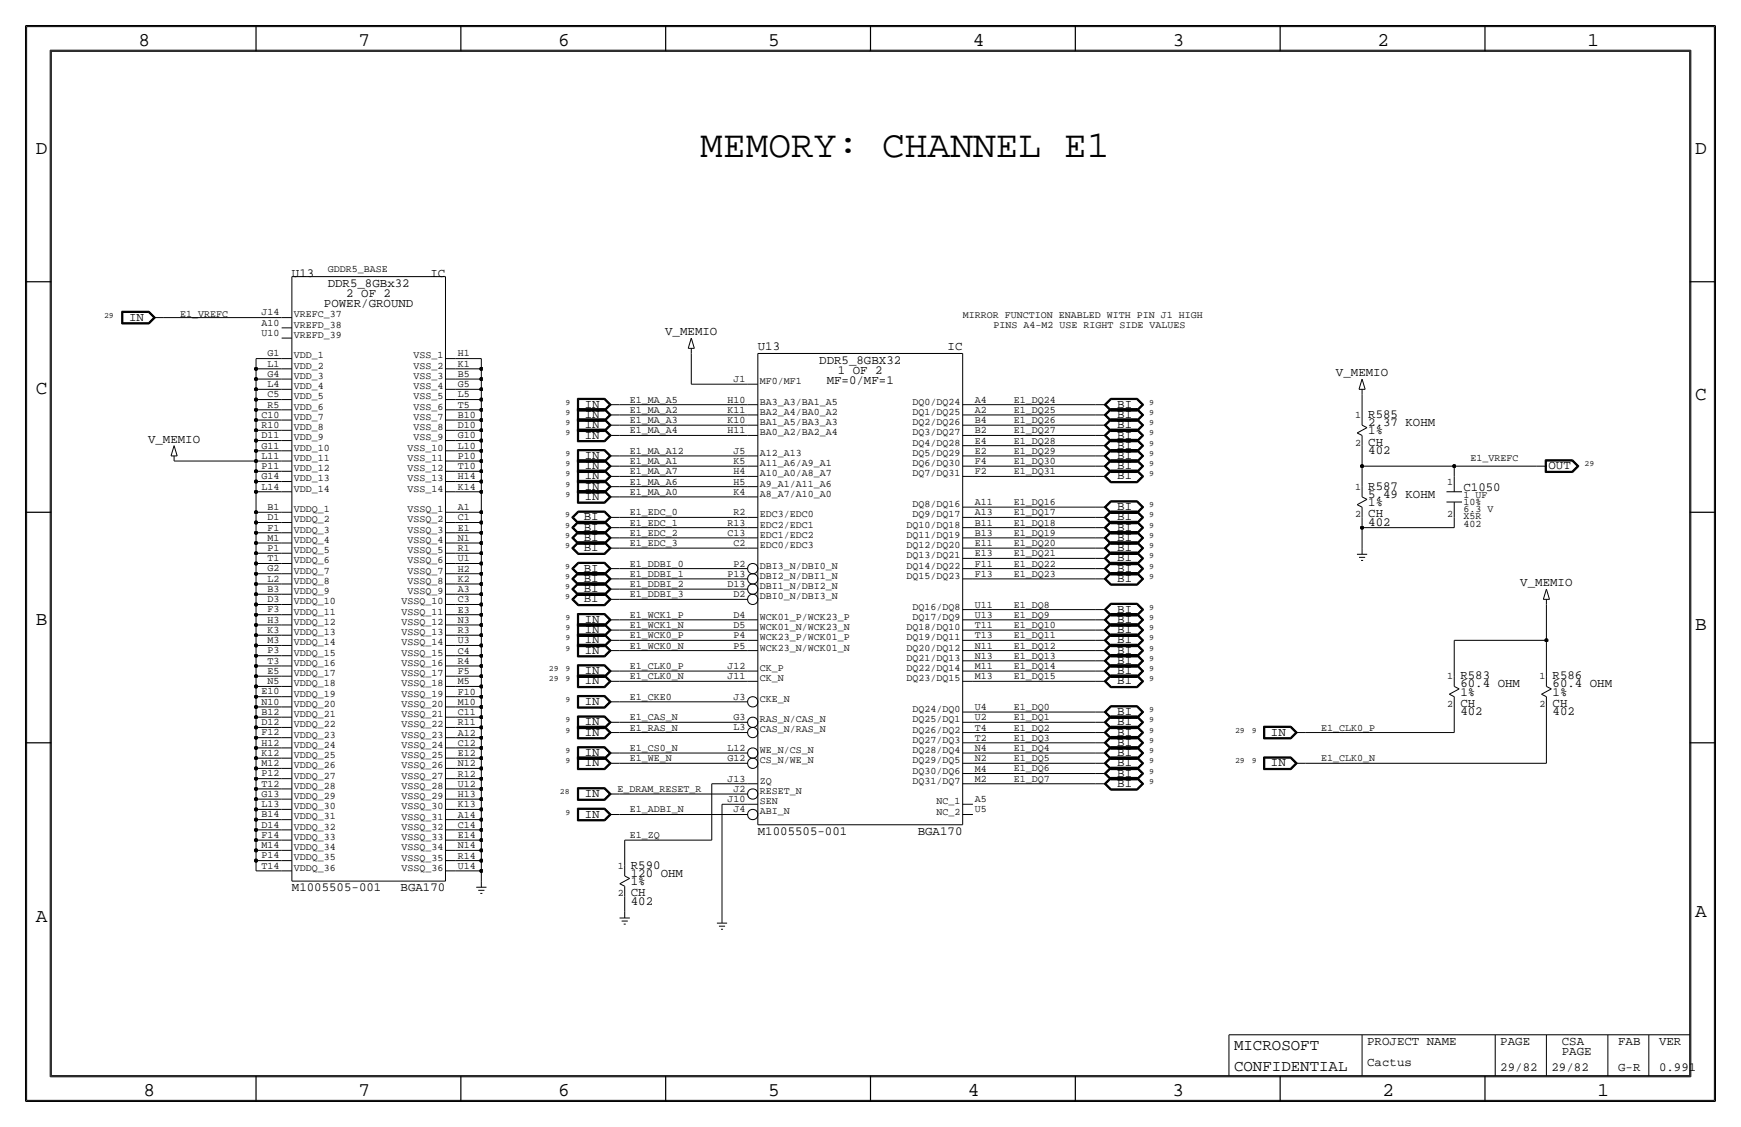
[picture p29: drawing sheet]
<svg xmlns="http://www.w3.org/2000/svg" width="432mm" height="279mm" viewBox="0 0 432 279" stroke-linecap="round" stroke-linejoin="round" font-family="sans-serif">
<defs><g id="words">
<text font-size="9.4" x="173.7" y="38.9">MEMORY: CHANNEL E1</text>
<g font-size="4.8">
<text x="34.3" y="11.4">8</text>
<text x="88.9" y="11.4">7</text>
<text x="138.5" y="11.4">6</text>
<text x="190.5" y="11.4">5</text>
<text x="241.3" y="11.4">4</text>
<text x="290.8" y="11.4">3</text>
<text x="341.6" y="11.4">2</text>
<text x="393.7" y="11.4">1</text>
<text x="8.9" y="38.1">D</text>
<text x="420.4" y="38.1">D</text>
<text x="8.9" y="97.8">C</text>
<text x="420.4" y="99.1">C</text>
<text x="8.9" y="154.9">B</text>
<text x="420.4" y="156.2">B</text>
<text x="420.4" y="227.3">A</text>
<text x="8.9" y="228.6">A</text>
<text x="35.6" y="271.8">8</text>
<text x="88.9" y="271.8">7</text>
<text x="138.4" y="271.8">6</text>
<text x="190.5" y="271.8">5</text>
<text x="240" y="271.8">4</text>
<text x="290.8" y="271.8">3</text>
<text x="342.9" y="271.8">2</text>
<text x="396.2" y="271.8">1</text>
</g>
<g font-size="3.9">
<text x="306.1" y="260.4">MICROSOFT</text>
<text x="306.1" y="265.4">CONFIDENTIAL</text>
</g>
<g font-size="3.1">
<text x="72.4" y="68.6">U13</text>
<text x="81.3" y="71.1">DDR5_8GBx32</text>
<text x="106.7" y="68.6">IC</text>
<text x="80.3" y="76.2">POWER/GROUND</text>
<text x="85.9" y="73.7">2 OF 2</text>
<text x="32" y="79.5">IN</text>
<text x="165" y="83.2">V_MEMIO</text>
<text x="188" y="86.9">U13</text>
<text x="235" y="86.9">IC</text>
<text x="203.2" y="90.2">DDR5_8GBX32</text>
<text x="205" y="95.2">MF=0/MF=1</text>
<text x="207.8" y="92.7">1 OF 2</text>
<text x="331.3" y="93.3">V_MEMIO</text>
<text x="145" y="101.1">IN</text>
<text x="277.1" y="101.1">BI</text>
<text x="145" y="103.6">IN</text>
<text x="145" y="106.2">IN</text>
<text x="277.1" y="106.2">BI</text>
<text x="277.1" y="103.6">BI</text>
<text x="339.3" y="105.7">2.37 KOHM</text>
<text x="339.3" y="107.7">1%</text>
<text x="339.3" y="103.6">R585</text>
<text x="36.7" y="109.8">V_MEMIO</text>
<text x="145" y="108.7">IN</text>
<text x="145" y="113.8">IN</text>
<text x="277.1" y="108.7">BI</text>
<text x="277.1" y="113.8">BI</text>
<text x="277.1" y="111.3">BI</text>
<text x="339.3" y="112.5">402</text>
<text x="339.3" y="110.5">CH</text>
<text x="145" y="116.3">IN</text>
<text x="145" y="118.9">IN</text>
<text x="277.1" y="118.9">BI</text>
<text x="277.1" y="116.3">BI</text>
<text x="384" y="116.3">OUT</text>
<text x="145" y="121.4">IN</text>
<text x="145" y="124">IN</text>
<text x="339.3" y="125.5">1%</text>
<text x="339.3" y="123.4">5.49 KOHM</text>
<text x="339.3" y="121.4">R587</text>
<text x="363" y="121.7">C1050</text>
<text x="144.8" y="129">BI</text>
<text x="144.8" y="131.6">BI</text>
<text x="277.1" y="131.6">BI</text>
<text x="277.1" y="129">BI</text>
<text x="277.1" y="126.5">BI</text>
<text x="339.3" y="130.3">402</text>
<text x="339.3" y="128.3">CH</text>
<text x="144.8" y="134.1">BI</text>
<text x="144.8" y="136.7">BI</text>
<text x="277.1" y="134.1">BI</text>
<text x="277.1" y="136.7">BI</text>
<text x="144.8" y="141.7">BI</text>
<text x="277.1" y="141.7">BI</text>
<text x="277.1" y="139.2">BI</text>
<text x="144.8" y="144.3">BI</text>
<text x="144.8" y="146.8">BI</text>
<text x="144.8" y="149.4">BI</text>
<text x="277.1" y="144.3">BI</text>
<text x="377.1" y="145.4">V_MEMIO</text>
<text x="145" y="154.4">IN</text>
<text x="277.1" y="154.4">BI</text>
<text x="277.1" y="151.9">BI</text>
<text x="145" y="157">IN</text>
<text x="145" y="159.5">IN</text>
<text x="277.1" y="159.5">BI</text>
<text x="277.1" y="157">BI</text>
<text x="145" y="162.1">IN</text>
<text x="145" y="167.1">IN</text>
<text x="277.1" y="162.1">BI</text>
<text x="277.1" y="164.6">BI</text>
<text x="277.1" y="167.1">BI</text>
<text x="145" y="169.7">IN</text>
<text x="277.1" y="169.7">BI</text>
<text x="362.2" y="170.4">60.4 OHM</text>
<text x="362.2" y="172.5">1%</text>
<text x="362.2" y="168.4">R583</text>
<text x="385.1" y="170.4">60.4 OHM</text>
<text x="385.1" y="172.5">1%</text>
<text x="385.1" y="168.4">R586</text>
<text x="145" y="179.8">IN</text>
<text x="145" y="174.8">IN</text>
<text x="277.1" y="177.3">BI</text>
<text x="277.1" y="179.8">BI</text>
<text x="362.2" y="175.3">CH</text>
<text x="362.2" y="177.3">402</text>
<text x="385.1" y="175.3">CH</text>
<text x="385.1" y="177.3">402</text>
<text x="145" y="182.4">IN</text>
<text x="277.1" y="184.9">BI</text>
<text x="277.1" y="182.4">BI</text>
<text x="315.2" y="182.4">IN</text>
<text x="145" y="187.5">IN</text>
<text x="145" y="190">IN</text>
<text x="277.1" y="187.5">BI</text>
<text x="277.1" y="190">BI</text>
<text x="315.2" y="190">IN</text>
<text x="145" y="197.6">IN</text>
<text x="277.1" y="195.1">BI</text>
<text x="277.1" y="192.5">BI</text>
<text x="145" y="202.7">IN</text>
<text x="188" y="207">M1005505-001</text>
<text x="227.6" y="207">BGA170</text>
<text x="156.5" y="215.4">R590</text>
<text x="72.4" y="221">M1005505-001</text>
<text x="99.3" y="221">BGA170</text>
<text x="156.5" y="217.4">120 OHM</text>
<text x="156.5" y="219.5">1%</text>
<text x="156.5" y="224.3">402</text>
<text x="156.5" y="222.3">CH</text>
<text x="339.1" y="259.1">PROJECT NAME</text>
<text x="372.1" y="259.1">PAGE</text>
<text x="387.4" y="259.1">CSA</text>
<text x="387.4" y="261.6">PAGE</text>
<text x="401.3" y="259.1">FAB</text>
<text x="411.5" y="259.1">VER</text>
<text x="339.1" y="264.2">Cactus</text>
<text x="372.1" y="265.4">29/82</text>
<text x="384.8" y="265.4">29/82</text>
<text x="401.3" y="265.4">G-R</text>
<text x="411.5" y="265.4">0.991</text>
</g>
<g font-size="2.5">
<text x="81.3" y="67.3">GDDR5_BASE</text>
<text x="44.7" y="78.7">E1_VREFC</text>
<text x="64.9" y="83.3">U10</text>
<text x="64.9" y="80.7">A10</text>
<text x="64.9" y="78.2">J14</text>
<text x="72.9" y="83.8">VREFD_39</text>
<text x="72.9" y="81.2">VREFD_38</text>
<text x="72.9" y="78.7">VREFC_37</text>
<text x="238.8" y="78.7">MIRROR FUNCTION ENABLED WITH PIN J1 HIGH</text>
<text x="246.4" y="81.3">PINS A4-M2 USE RIGHT SIDE VALUES</text>
<text x="66.4" y="88.3">G1</text>
<text x="72.9" y="88.8">VDD_1</text>
<text x="102.5" y="88.9">VSS_1</text>
<text x="113.5" y="88.4">H1</text>
<text x="66.4" y="96">L4</text>
<text x="66.4" y="93.4">G4</text>
<text x="66.4" y="90.9">L1</text>
<text x="72.9" y="93.9">VDD_3</text>
<text x="72.9" y="91.4">VDD_2</text>
<text x="102.5" y="93.9">VSS_3</text>
<text x="102.5" y="91.4">VSS_2</text>
<text x="113.5" y="96">G5</text>
<text x="113.5" y="93.4">B5</text>
<text x="113.5" y="90.9">K1</text>
<text x="181.9" y="94.7">J1</text>
<text x="188.5" y="95.2">MF0/MF1</text>
<text x="66.4" y="101">R5</text>
<text x="66.4" y="98.5">C5</text>
<text x="72.9" y="101.5">VDD_6</text>
<text x="72.9" y="99">VDD_5</text>
<text x="72.9" y="96.5">VDD_4</text>
<text x="102.5" y="101.6">VSS_6</text>
<text x="102.5" y="99">VSS_5</text>
<text x="102.5" y="96.5">VSS_4</text>
<text x="113.5" y="101.1">T5</text>
<text x="113.5" y="98.5">L5</text>
<text x="156.2" y="99.8">E1_MA_A5</text>
<text x="180.4" y="99.8">H10</text>
<text x="188.5" y="100.3">BA3_A3/BA1_A5</text>
<text x="226.3" y="100.3">DQ0/DQ24</text>
<text x="241.8" y="99.8">A4</text>
<text x="251.5" y="99.8">E1_DQ24</text>
<text x="64.9" y="106.1">R10</text>
<text x="64.9" y="103.6">C10</text>
<text x="72.9" y="106.6">VDD_8</text>
<text x="72.9" y="104.1">VDD_7</text>
<text x="102.5" y="106.7">VSS_8</text>
<text x="102.5" y="104.1">VSS_7</text>
<text x="113.5" y="106.1">D10</text>
<text x="113.5" y="103.6">B10</text>
<text x="156.2" y="104.9">E1_MA_A3</text>
<text x="156.2" y="107.4">E1_MA_A4</text>
<text x="156.2" y="102.4">E1_MA_A2</text>
<text x="180.4" y="102.4">K11</text>
<text x="180.4" y="104.9">K10</text>
<text x="180.4" y="107.4">H11</text>
<text x="188.5" y="102.9">BA2_A4/BA0_A2</text>
<text x="188.5" y="105.4">BA1_A5/BA3_A3</text>
<text x="188.5" y="107.9">BA0_A2/BA2_A4</text>
<text x="226.3" y="107.9">DQ3/DQ27</text>
<text x="226.3" y="105.4">DQ2/DQ26</text>
<text x="226.3" y="102.9">DQ1/DQ25</text>
<text x="241.8" y="107.4">B2</text>
<text x="241.8" y="104.9">B4</text>
<text x="241.8" y="102.4">A2</text>
<text x="251.5" y="107.4">E1_DQ27</text>
<text x="251.5" y="104.9">E1_DQ26</text>
<text x="251.5" y="102.4">E1_DQ25</text>
<text x="336.1" y="103.6">1</text>
<text x="64.9" y="113.7">L11</text>
<text x="64.9" y="111.2">G11</text>
<text x="64.9" y="108.7">D11</text>
<text x="72.9" y="111.7">VDD_10</text>
<text x="72.9" y="109.2">VDD_9</text>
<text x="101.1" y="111.7">VSS_10</text>
<text x="102.5" y="109.2">VSS_9</text>
<text x="113.5" y="113.8">P10</text>
<text x="113.5" y="111.2">L10</text>
<text x="113.5" y="108.7">G10</text>
<text x="156.2" y="112.5">E1_MA_A12</text>
<text x="181.9" y="112.5">J5</text>
<text x="188.5" y="113">A12_A13</text>
<text x="226.3" y="113">DQ5/DQ29</text>
<text x="226.3" y="110.5">DQ4/DQ28</text>
<text x="241.8" y="112.5">E2</text>
<text x="241.8" y="110">E4</text>
<text x="251.5" y="112.5">E1_DQ29</text>
<text x="251.5" y="110">E1_DQ28</text>
<text x="336.1" y="110.5">2</text>
<text x="64.9" y="118.8">G14</text>
<text x="64.9" y="116.3">P11</text>
<text x="72.9" y="119.3">VDD_13</text>
<text x="72.9" y="116.8">VDD_12</text>
<text x="72.9" y="114.2">VDD_11</text>
<text x="101.1" y="119.4">VSS_13</text>
<text x="101.1" y="116.8">VSS_12</text>
<text x="101.1" y="114.3">VSS_11</text>
<text x="113.5" y="118.8">H14</text>
<text x="113.5" y="116.3">T10</text>
<text x="156.2" y="117.6">E1_MA_A7</text>
<text x="156.2" y="115.1">E1_MA_A1</text>
<text x="181.9" y="115.1">K5</text>
<text x="181.9" y="117.6">H4</text>
<text x="188.5" y="115.6">A11_A6/A9_A1</text>
<text x="188.5" y="118.1">A10_A0/A8_A7</text>
<text x="226.3" y="118.1">DQ7/DQ31</text>
<text x="226.3" y="115.6">DQ6/DQ30</text>
<text x="241.8" y="117.6">F2</text>
<text x="241.8" y="115.1">F4</text>
<text x="251.5" y="115.1">E1_DQ30</text>
<text x="251.5" y="117.6">E1_DQ31</text>
<text x="364.7" y="114.3">E1_VREFC</text>
<text x="64.9" y="121.4">L14</text>
<text x="72.9" y="121.9">VDD_14</text>
<text x="101.1" y="121.9">VSS_14</text>
<text x="113.5" y="121.4">K14</text>
<text x="156.2" y="122.7">E1_MA_A0</text>
<text x="156.2" y="120.1">E1_MA_A6</text>
<text x="181.9" y="120.1">H5</text>
<text x="181.9" y="122.7">K4</text>
<text x="188.5" y="120.6">A9_A1/A11_A6</text>
<text x="188.5" y="123.2">A8_A7/A10_A0</text>
<text x="226.3" y="125.7">DQ8/DQ16</text>
<text x="241.8" y="125.2">A11</text>
<text x="251.5" y="125.2">E1_DQ16</text>
<text x="336.1" y="121.4">1</text>
<text x="358.9" y="120.1">1</text>
<text x="363" y="123.4">1 UF</text>
<text x="363" y="125.2">10%</text>
<text x="66.4" y="131.5">F1</text>
<text x="66.4" y="129">D1</text>
<text x="66.4" y="126.4">B1</text>
<text x="72.9" y="129.5">VDDQ_2</text>
<text x="72.9" y="126.9">VDDQ_1</text>
<text x="101.1" y="129.5">VSSQ_2</text>
<text x="101.1" y="127">VSSQ_1</text>
<text x="113.5" y="131.6">E1</text>
<text x="113.5" y="129">C1</text>
<text x="113.5" y="126.5">A1</text>
<text x="156.2" y="130.3">E1_EDC_1</text>
<text x="156.2" y="127.8">E1_EDC_0</text>
<text x="180.4" y="130.3">R13</text>
<text x="181.9" y="127.8">R2</text>
<text x="188.5" y="128.3">EDC3/EDC0</text>
<text x="188.5" y="130.8">EDC2/EDC1</text>
<text x="224.9" y="130.8">DQ10/DQ18</text>
<text x="226.3" y="128.3">DQ9/DQ17</text>
<text x="241.8" y="130.3">B11</text>
<text x="241.8" y="127.8">A13</text>
<text x="251.5" y="130.3">E1_DQ18</text>
<text x="251.5" y="127.8">E1_DQ17</text>
<text x="336.1" y="128.3">2</text>
<text x="358.9" y="128.3">2</text>
<text x="363" y="127">6.3 V</text>
<text x="363" y="128.8">X5R</text>
<text x="363" y="130.6">402</text>
<text x="66.4" y="136.6">P1</text>
<text x="66.4" y="134.1">M1</text>
<text x="72.9" y="137.1">VDDQ_5</text>
<text x="72.9" y="134.6">VDDQ_4</text>
<text x="72.9" y="132">VDDQ_3</text>
<text x="101.1" y="137.1">VSSQ_5</text>
<text x="101.1" y="134.6">VSSQ_4</text>
<text x="101.1" y="132.1">VSSQ_3</text>
<text x="113.5" y="136.6">R1</text>
<text x="113.5" y="134.1">N1</text>
<text x="156.2" y="132.8">E1_EDC_2</text>
<text x="156.2" y="135.4">E1_EDC_3</text>
<text x="180.4" y="132.8">C13</text>
<text x="181.9" y="135.4">C2</text>
<text x="188.5" y="133.3">EDC1/EDC2</text>
<text x="188.5" y="135.9">EDC0/EDC3</text>
<text x="224.9" y="135.9">DQ12/DQ20</text>
<text x="224.9" y="133.3">DQ11/DQ19</text>
<text x="241.8" y="137.9">E13</text>
<text x="241.8" y="135.4">E11</text>
<text x="241.8" y="132.8">B13</text>
<text x="251.5" y="135.4">E1_DQ20</text>
<text x="251.5" y="137.9">E1_DQ21</text>
<text x="251.5" y="132.8">E1_DQ19</text>
<text x="66.4" y="141.7">G2</text>
<text x="66.4" y="139.1">T1</text>
<text x="72.9" y="142.2">VDDQ_7</text>
<text x="72.9" y="139.6">VDDQ_6</text>
<text x="101.1" y="142.2">VSSQ_7</text>
<text x="101.1" y="139.7">VSSQ_6</text>
<text x="113.5" y="141.7">H2</text>
<text x="113.5" y="139.2">U1</text>
<text x="156.2" y="140.5">E1_DDBI_0</text>
<text x="156.2" y="143">E1_DDBI_1</text>
<text x="180.4" y="143">P13</text>
<text x="181.9" y="140.5">P2</text>
<text x="188.5" y="141">DBI3_N/DBI0_N</text>
<text x="188.5" y="143.5">DBI2_N/DBI1_N</text>
<text x="224.9" y="143.5">DQ15/DQ23</text>
<text x="224.9" y="141">DQ14/DQ22</text>
<text x="224.9" y="138.4">DQ13/DQ21</text>
<text x="241.8" y="143">F13</text>
<text x="241.8" y="140.5">F11</text>
<text x="251.5" y="143">E1_DQ23</text>
<text x="251.5" y="140.5">E1_DQ22</text>
<text x="66.4" y="149.3">D3</text>
<text x="66.4" y="146.8">B3</text>
<text x="66.4" y="144.2">L2</text>
<text x="72.9" y="149.8">VDDQ_10</text>
<text x="72.9" y="147.3">VDDQ_9</text>
<text x="72.9" y="144.7">VDDQ_8</text>
<text x="99.6" y="149.8">VSSQ_10</text>
<text x="101.1" y="147.3">VSSQ_9</text>
<text x="101.1" y="144.8">VSSQ_8</text>
<text x="113.5" y="149.3">C3</text>
<text x="113.5" y="146.8">A3</text>
<text x="113.5" y="144.3">K2</text>
<text x="156.2" y="145.5">E1_DDBI_2</text>
<text x="156.2" y="148.1">E1_DDBI_3</text>
<text x="180.4" y="145.5">D13</text>
<text x="181.9" y="148.1">D2</text>
<text x="188.5" y="146">DBI1_N/DBI2_N</text>
<text x="188.5" y="148.6">DBI0_N/DBI3_N</text>
<text x="66.4" y="154.4">H3</text>
<text x="66.4" y="151.8">F3</text>
<text x="72.9" y="154.9">VDDQ_12</text>
<text x="72.9" y="152.4">VDDQ_11</text>
<text x="99.6" y="154.9">VSSQ_12</text>
<text x="99.6" y="152.4">VSSQ_11</text>
<text x="113.5" y="154.4">N3</text>
<text x="113.5" y="151.9">E3</text>
<text x="156.2" y="153.2">E1_WCK1_P</text>
<text x="156.2" y="155.7">E1_WCK1_N</text>
<text x="181.9" y="153.2">D4</text>
<text x="181.9" y="155.7">D5</text>
<text x="188.5" y="153.7">WCK01_P/WCK23_P</text>
<text x="226.3" y="153.7">DQ17/DQ9</text>
<text x="226.3" y="151.1">DQ16/DQ8</text>
<text x="241.8" y="155.7">T11</text>
<text x="241.8" y="153.2">U13</text>
<text x="241.8" y="150.6">U11</text>
<text x="251.5" y="150.6">E1_DQ8</text>
<text x="251.5" y="153.2">E1_DQ9</text>
<text x="251.5" y="155.7">E1_DQ10</text>
<text x="66.4" y="159.5">M3</text>
<text x="66.4" y="156.9">K3</text>
<text x="72.9" y="160">VDDQ_14</text>
<text x="72.9" y="157.4">VDDQ_13</text>
<text x="99.6" y="160">VSSQ_14</text>
<text x="99.6" y="157.5">VSSQ_13</text>
<text x="113.5" y="159.5">U3</text>
<text x="113.5" y="157">R3</text>
<text x="156.2" y="160.8">E1_WCK0_N</text>
<text x="156.2" y="158.2">E1_WCK0_P</text>
<text x="181.9" y="158.2">P4</text>
<text x="181.9" y="160.8">P5</text>
<text x="188.5" y="161.3">WCK23_N/WCK01_N</text>
<text x="188.5" y="158.7">WCK23_P/WCK01_P</text>
<text x="188.5" y="156.2">WCK01_N/WCK23_N</text>
<text x="224.9" y="161.3">DQ20/DQ12</text>
<text x="224.9" y="158.7">DQ19/DQ11</text>
<text x="224.9" y="156.2">DQ18/DQ10</text>
<text x="241.8" y="160.8">N11</text>
<text x="241.8" y="158.2">T13</text>
<text x="251.5" y="158.2">E1_DQ11</text>
<text x="251.5" y="160.8">E1_DQ12</text>
<text x="66.4" y="167.1">E5</text>
<text x="66.4" y="164.5">T3</text>
<text x="66.4" y="162">P3</text>
<text x="72.9" y="167.6">VDDQ_17</text>
<text x="72.9" y="165.1">VDDQ_16</text>
<text x="72.9" y="162.5">VDDQ_15</text>
<text x="99.6" y="167.6">VSSQ_17</text>
<text x="99.6" y="165.1">VSSQ_16</text>
<text x="99.6" y="162.5">VSSQ_15</text>
<text x="113.5" y="167.1">F5</text>
<text x="113.5" y="164.6">R4</text>
<text x="113.5" y="162">C4</text>
<text x="156.2" y="165.9">E1_CLK0_P</text>
<text x="180.4" y="165.9">J12</text>
<text x="188.5" y="166.4">CK_P</text>
<text x="224.9" y="166.4">DQ22/DQ14</text>
<text x="224.9" y="163.8">DQ21/DQ13</text>
<text x="241.8" y="165.9">M11</text>
<text x="241.8" y="163.3">N13</text>
<text x="251.5" y="165.9">E1_DQ14</text>
<text x="251.5" y="163.3">E1_DQ13</text>
<text x="64.9" y="172.2">E10</text>
<text x="66.4" y="169.6">N5</text>
<text x="72.9" y="172.7">VDDQ_19</text>
<text x="72.9" y="170.1">VDDQ_18</text>
<text x="99.6" y="172.7">VSSQ_19</text>
<text x="99.6" y="170.2">VSSQ_18</text>
<text x="113.5" y="172.2">F10</text>
<text x="113.5" y="169.7">M5</text>
<text x="156.2" y="173.5">E1_CKE0</text>
<text x="156.2" y="168.4">E1_CLK0_N</text>
<text x="180.4" y="168.4">J11</text>
<text x="181.9" y="173.5">J3</text>
<text x="188.5" y="174">CKE_N</text>
<text x="188.5" y="168.9">CK_N</text>
<text x="224.9" y="168.9">DQ23/DQ15</text>
<text x="241.8" y="168.4">M13</text>
<text x="251.5" y="168.4">E1_DQ15</text>
<text x="358.9" y="168.4">1</text>
<text x="381.8" y="168.4">1</text>
<text x="64.9" y="179.8">D12</text>
<text x="64.9" y="177.3">B12</text>
<text x="64.9" y="174.7">N10</text>
<text x="72.9" y="177.8">VDDQ_21</text>
<text x="72.9" y="175.2">VDDQ_20</text>
<text x="99.6" y="177.8">VSSQ_21</text>
<text x="99.6" y="175.2">VSSQ_20</text>
<text x="113.5" y="179.8">R11</text>
<text x="113.5" y="177.3">C11</text>
<text x="113.5" y="174.7">M10</text>
<text x="156.2" y="178.6">E1_CAS_N</text>
<text x="181.9" y="178.6">G3</text>
<text x="188.5" y="179.1">RAS_N/CAS_N</text>
<text x="226.3" y="179.1">DQ25/DQ1</text>
<text x="226.3" y="176.5">DQ24/DQ0</text>
<text x="241.8" y="178.6">U2</text>
<text x="241.8" y="176">U4</text>
<text x="251.5" y="178.6">E1_DQ1</text>
<text x="251.5" y="176">E1_DQ0</text>
<text x="358.9" y="175.3">2</text>
<text x="381.8" y="175.3">2</text>
<text x="64.9" y="184.9">H12</text>
<text x="64.9" y="182.3">F12</text>
<text x="72.9" y="185.4">VDDQ_24</text>
<text x="72.9" y="182.8">VDDQ_23</text>
<text x="72.9" y="180.3">VDDQ_22</text>
<text x="99.6" y="185.4">VSSQ_24</text>
<text x="99.6" y="182.9">VSSQ_23</text>
<text x="99.6" y="180.3">VSSQ_22</text>
<text x="113.5" y="184.9">C12</text>
<text x="113.5" y="182.4">A12</text>
<text x="156.2" y="181.1">E1_RAS_N</text>
<text x="181.9" y="181.1">L3</text>
<text x="188.5" y="181.6">CAS_N/RAS_N</text>
<text x="226.3" y="184.1">DQ27/DQ3</text>
<text x="226.3" y="181.6">DQ26/DQ2</text>
<text x="241.8" y="183.6">T2</text>
<text x="241.8" y="181.1">T4</text>
<text x="251.5" y="181.1">E1_DQ2</text>
<text x="251.5" y="183.6">E1_DQ3</text>
<text x="327.7" y="181.1">E1_CLK0_P</text>
<text x="64.9" y="190">M12</text>
<text x="64.9" y="187.4">K12</text>
<text x="72.9" y="190.5">VDDQ_26</text>
<text x="72.9" y="187.9">VDDQ_25</text>
<text x="99.6" y="190.5">VSSQ_26</text>
<text x="99.6" y="188">VSSQ_25</text>
<text x="113.5" y="190">N12</text>
<text x="113.5" y="187.4">E12</text>
<text x="156.2" y="188.7">E1_WE_N</text>
<text x="156.2" y="186.2">E1_CS0_N</text>
<text x="180.4" y="186.2">L12</text>
<text x="180.4" y="188.7">G12</text>
<text x="188.5" y="186.7">WE_N/CS_N</text>
<text x="188.5" y="189.2">CS_N/WE_N</text>
<text x="226.3" y="191.8">DQ30/DQ6</text>
<text x="226.3" y="189.2">DQ29/DQ5</text>
<text x="226.3" y="186.7">DQ28/DQ4</text>
<text x="241.8" y="191.3">M4</text>
<text x="241.8" y="188.7">N2</text>
<text x="241.8" y="186.2">N4</text>
<text x="251.5" y="188.7">E1_DQ5</text>
<text x="251.5" y="191.3">E1_DQ6</text>
<text x="251.5" y="186.2">E1_DQ4</text>
<text x="327.7" y="188.7">E1_CLK0_N</text>
<text x="64.9" y="197.6">G13</text>
<text x="64.9" y="195">T12</text>
<text x="64.9" y="192.5">P12</text>
<text x="72.9" y="195.5">VDDQ_28</text>
<text x="72.9" y="193">VDDQ_27</text>
<text x="99.6" y="195.6">VSSQ_28</text>
<text x="99.6" y="193">VSSQ_27</text>
<text x="113.5" y="197.6">H13</text>
<text x="113.5" y="195.1">U12</text>
<text x="113.5" y="192.5">R12</text>
<text x="153.2" y="196.3">E_DRAM_RESET_R</text>
<text x="180.4" y="193.8">J13</text>
<text x="181.9" y="196.3">J2</text>
<text x="188.5" y="194.3">ZQ</text>
<text x="188.5" y="196.8">RESET_N</text>
<text x="226.3" y="194.3">DQ31/DQ7</text>
<text x="241.8" y="193.8">M2</text>
<text x="251.5" y="193.8">E1_DQ7</text>
<text x="64.9" y="202.7">B14</text>
<text x="64.9" y="200.1">L13</text>
<text x="72.9" y="203.2">VDDQ_31</text>
<text x="72.9" y="200.6">VDDQ_30</text>
<text x="72.9" y="198.1">VDDQ_29</text>
<text x="99.6" y="203.2">VSSQ_31</text>
<text x="99.6" y="200.7">VSSQ_30</text>
<text x="99.6" y="198.1">VSSQ_29</text>
<text x="113.5" y="202.7">A14</text>
<text x="113.5" y="200.1">K13</text>
<text x="156.2" y="201.4">E1_ADBI_N</text>
<text x="180.4" y="198.9">J10</text>
<text x="181.9" y="201.4">J4</text>
<text x="188.5" y="199.4">SEN</text>
<text x="188.5" y="201.9">ABI_N</text>
<text x="232.3" y="201.9">NC_2</text>
<text x="232.3" y="199.4">NC_1</text>
<text x="241.8" y="201.4">U5</text>
<text x="241.8" y="198.9">A5</text>
<text x="64.9" y="207.7">F14</text>
<text x="64.9" y="205.2">D14</text>
<text x="72.9" y="208.2">VDDQ_33</text>
<text x="72.9" y="205.7">VDDQ_32</text>
<text x="99.6" y="208.3">VSSQ_33</text>
<text x="99.6" y="205.7">VSSQ_32</text>
<text x="113.5" y="207.8">E14</text>
<text x="113.5" y="205.2">C14</text>
<text x="156.2" y="207.8">E1_ZQ</text>
<text x="64.9" y="215.4">T14</text>
<text x="64.9" y="212.8">P14</text>
<text x="64.9" y="210.3">M14</text>
<text x="72.9" y="215.9">VDDQ_36</text>
<text x="72.9" y="213.3">VDDQ_35</text>
<text x="72.9" y="210.8">VDDQ_34</text>
<text x="99.6" y="215.9">VSSQ_36</text>
<text x="99.6" y="213.4">VSSQ_35</text>
<text x="99.6" y="210.8">VSSQ_34</text>
<text x="113.5" y="215.4">U14</text>
<text x="113.5" y="212.9">R14</text>
<text x="113.5" y="210.3">N14</text>
<text x="153.2" y="215.4">1</text>
<text x="153.2" y="222.2">2</text>
</g>
<g font-size="2">
<text x="25.8" y="78.7">29</text>
<text x="140.3" y="100.3">9</text>
<text x="285" y="100.3">9</text>
<text x="140.3" y="102.9">9</text>
<text x="140.3" y="105.4">9</text>
<text x="140.3" y="107.9">9</text>
<text x="285" y="105.4">9</text>
<text x="285" y="102.9">9</text>
<text x="285" y="107.9">9</text>
<text x="140.3" y="113">9</text>
<text x="285" y="113">9</text>
<text x="285" y="110.5">9</text>
<text x="140.3" y="115.6">9</text>
<text x="140.3" y="118.1">9</text>
<text x="285" y="118.1">9</text>
<text x="285" y="115.6">9</text>
<text x="393" y="115.6">29</text>
<text x="140.3" y="120.6">9</text>
<text x="140.3" y="123.2">9</text>
<text x="285" y="125.7">9</text>
<text x="140.2" y="128.3">9</text>
<text x="140.2" y="130.8">9</text>
<text x="285" y="130.8">9</text>
<text x="285" y="128.3">9</text>
<text x="140.2" y="133.3">9</text>
<text x="140.2" y="135.9">9</text>
<text x="285" y="133.3">9</text>
<text x="285" y="135.9">9</text>
<text x="140.2" y="141">9</text>
<text x="140.2" y="143.5">9</text>
<text x="285" y="143.5">9</text>
<text x="285" y="141">9</text>
<text x="285" y="138.4">9</text>
<text x="140.2" y="146">9</text>
<text x="140.2" y="148.6">9</text>
<text x="140.3" y="153.7">9</text>
<text x="285" y="153.7">9</text>
<text x="285" y="151.1">9</text>
<text x="140.3" y="156.2">9</text>
<text x="140.3" y="158.7">9</text>
<text x="140.3" y="161.3">9</text>
<text x="285" y="161.3">9</text>
<text x="285" y="158.8">9</text>
<text x="285" y="156.2">9</text>
<text x="136.1" y="166.4">29</text>
<text x="140.3" y="166.4">9</text>
<text x="285" y="163.8">9</text>
<text x="285" y="166.4">9</text>
<text x="136.1" y="168.9">29</text>
<text x="140.3" y="168.9">9</text>
<text x="140.3" y="174">9</text>
<text x="285" y="168.9">9</text>
<text x="140.3" y="179.1">9</text>
<text x="285" y="176.5">9</text>
<text x="285" y="179.1">9</text>
<text x="140.3" y="181.6">9</text>
<text x="285" y="184.2">9</text>
<text x="285" y="181.6">9</text>
<text x="306.3" y="181.6">29</text>
<text x="310.4" y="181.6">9</text>
<text x="140.3" y="189.2">9</text>
<text x="140.3" y="186.7">9</text>
<text x="285" y="186.7">9</text>
<text x="285" y="191.8">9</text>
<text x="285" y="189.2">9</text>
<text x="306.3" y="189.2">29</text>
<text x="310.4" y="189.2">9</text>
<text x="138.8" y="196.9">28</text>
<text x="285" y="194.3">9</text>
<text x="140.3" y="201.9">9</text>
</g>
</g></defs>
<!-- layer: Nets -->
<g fill="none" stroke="#000" stroke-width=".25">
<path d="M40.6 78.7h29.2zM63.5 99.1v2.5zM63.5 99.1h6.3zM63.5 96.5v2.6zM63.5 96.5h6.3zM63.5 94v2.5zM63.5 94h6.3zM63.5 91.4v2.6zM63.5 91.4h6.3zM63.5 88.9v2.5zM63.5 88.9h6.3zM113 99.1h6.4z"/>
<path d="M113 96.5h6.4zM113 94h6.4zM113 91.4h6.4zM113 88.9h6.4zM119.4 99.1v2.5zM119.4 96.5v2.6zM119.4 94v2.5zM119.4 91.4v2.6zM119.4 88.9v2.5zM171.4 95.2h14zM171.4 87.6v7.6zM337.8 97.8v5.1z"/>
<path d="M43.2 114.3h20.3zM63.5 119.4v2.5zM63.5 119.4h6.3zM63.5 116.8v2.6zM63.5 116.8h6.3zM63.5 114.3v2.5zM63.5 114.3h6.3zM63.5 111.8v2.5zM63.5 111.8h6.3zM63.5 109.2v2.6zM63.5 109.2h6.3zM63.5 106.7v2.5z"/>
<path d="M63.5 104.1v2.6zM63.5 106.7h6.3zM63.5 104.1h6.3zM63.5 101.6v2.5zM63.5 101.6h6.3zM113 119.4h6.4zM113 116.8h6.4zM113 114.3h6.4zM113 111.8h6.4zM113 109.2h6.4zM113 106.7h6.4zM113 104.1h6.4z"/>
<path d="M113 101.6h6.4zM119.4 119.4v2.5zM119.4 116.8v2.6zM119.4 114.3v2.5zM119.4 111.8v2.5zM119.4 109.2v2.6zM119.4 106.7v2.5zM119.4 104.1v2.6zM119.4 101.6v2.5zM153.7 118.1h31.7zM153.7 113h31.7zM153.7 105.4h31.7z"/>
<path d="M153.7 100.3h31.7zM153.7 102.9h31.7zM153.7 115.6h31.7zM153.7 108h31.7zM241.3 118.1h30.5zM241.3 110.5h30.5zM241.3 113h30.5zM241.3 115.6h30.5zM241.3 102.9h30.5zM241.3 105.4h30.5zM241.3 100.3h30.5zM241.3 108h30.5z"/>
<path d="M337.8 110.5v5.1zM337.8 115.6v5.1zM337.8 115.6h22.9zM360.7 115.6h20.3zM360.7 115.6v2.5zM63.5 139.7v2.5zM63.5 139.7h6.3zM63.5 137.2v2.5zM63.5 137.2h6.3zM63.5 134.6v2.6zM63.5 134.6h6.3zM63.5 132.1v2.5z"/>
<path d="M63.5 132.1h6.3zM63.5 129.5v2.6zM63.5 129.5h6.3zM63.5 127v2.5zM63.5 127h6.3zM63.5 121.9v5.1zM63.5 121.9h6.3zM113 139.7h6.4zM113 137.2h6.4zM113 134.6h6.4zM113 132.1h6.4zM113 129.5h6.4z"/>
<path d="M113 127h6.4zM113 121.9h6.4zM119.4 139.7v2.5zM119.4 137.2v2.5zM119.4 134.6v2.6zM119.4 132.1v2.5zM119.4 129.5v2.6zM119.4 127v2.5zM119.4 121.9v5.1zM153.7 133.4h31.7zM153.7 128.3h31.7zM153.7 130.8h31.7z"/>
<path d="M153.7 120.7h31.7zM153.7 123.2h31.7zM153.7 135.9h31.7zM241.3 138.4h30.5zM241.3 135.9h30.5zM241.3 130.8h30.5zM241.3 133.4h30.5zM241.3 128.3h30.5zM241.3 125.7h30.5zM337.8 128.3v2.5zM337.8 130.8v5.1zM337.8 130.8h22.9z"/>
<path d="M360.7 128.3v2.5zM63.5 157.5v2.5zM63.5 157.5h6.3zM63.5 154.9v2.6zM63.5 154.9h6.3zM63.5 152.4v2.5zM63.5 152.4h6.3zM63.5 149.9v2.5zM63.5 149.9h6.3zM63.5 147.3v2.6zM63.5 147.3h6.3zM63.5 144.8v2.5z"/>
<path d="M63.5 144.8h6.3zM63.5 142.2v2.6zM63.5 142.2h6.3zM113 157.5h6.4zM113 154.9h6.4zM113 152.4h6.4zM113 149.9h6.4zM113 147.3h6.4zM113 144.8h6.4zM113 142.2h6.4zM119.4 157.5v2.5zM119.4 154.9v2.6z"/>
<path d="M119.4 152.4v2.5zM119.4 149.9v2.5zM119.4 147.3v2.6zM119.4 144.8v2.5zM119.4 142.2v2.6zM153.7 141h31.7zM153.7 146.1h31.7zM153.7 158.8h31.7zM153.7 153.7h31.7zM153.7 148.6h31.7zM153.7 143.5h31.7zM153.7 156.2h31.7z"/>
<path d="M241.3 141h30.5zM241.3 143.5h30.5zM241.3 158.8h30.5zM241.3 156.2h30.5zM241.3 153.7h30.5zM241.3 151.1h30.5zM360.7 158.7v8.9zM360.7 158.8h22.8zM383.5 149.9v8.9zM383.5 158.7v8.9zM63.5 177.8v2.5zM63.5 177.8h6.3z"/>
<path d="M63.5 175.3v2.5zM63.5 175.3h6.3zM63.5 172.7v2.6zM63.5 172.7h6.3zM63.5 170.2v2.5zM63.5 170.2h6.3zM63.5 167.6v2.6zM63.5 167.6h6.3zM63.5 165.1v2.5zM63.5 165.1h6.3zM63.5 162.6v2.5zM63.5 162.6h6.3z"/>
<path d="M63.5 160v2.6zM63.5 160h6.3zM113 177.8h6.4zM113 175.3h6.4zM113 172.7h6.4zM113 170.2h6.4zM113 167.6h6.4zM113 165.1h6.4zM113 162.6h6.4zM113 160h6.4zM119.4 177.8v2.5zM119.4 175.3v2.5z"/>
<path d="M119.4 172.7v2.6zM119.4 170.2v2.5zM119.4 167.6v2.6zM119.4 165.1v2.5zM119.4 162.6v2.5zM119.4 160v2.6zM153.7 166.4h31.7zM153.7 174h31.7zM153.7 168.9h31.7zM153.7 179.1h31.7zM153.7 161.3h31.7zM241.3 163.8h30.5z"/>
<path d="M241.3 168.9h30.5zM241.3 176.5h30.5zM241.3 179.1h30.5zM241.3 166.4h30.5zM241.3 161.3h30.5zM360.7 175.3v6.3zM383.5 175.3v13.9zM63.5 198.1v2.6zM63.5 198.1h6.3zM63.5 195.6v2.5zM63.5 195.6h6.3zM63.5 193v2.6z"/>
<path d="M63.5 193h6.3zM63.5 190.5v2.5zM63.5 190.5h6.3zM63.5 188v2.5zM63.5 188h6.3zM63.5 185.4v2.6zM63.5 185.4h6.3zM63.5 182.9v2.5zM63.5 182.9h6.3zM63.5 180.3v2.6zM63.5 180.3h6.3zM113 198.1h6.4z"/>
<path d="M113 195.6h6.4zM113 193h6.4zM113 190.5h6.4zM113 188h6.4zM113 185.4h6.4zM113 182.9h6.4zM113 180.3h6.4zM119.4 198.1v2.6zM119.4 195.6v2.5zM119.4 193v2.6zM119.4 190.5v2.5zM119.4 188v2.5z"/>
<path d="M119.4 185.4v2.6zM119.4 182.9v2.5zM119.4 180.3v2.6zM153.7 186.7h31.7zM153.7 181.6h31.7zM153.7 196.9h31.7zM153.7 189.2h31.7zM176.5 194.3v14zM176.5 194.3h8.9zM179.1 199.4h6.3zM179.1 199.4v27.9zM241.3 184.2h30.5z"/>
<path d="M241.3 186.7h30.5zM241.3 191.8h30.5zM241.3 181.6h30.5zM241.3 189.2h30.5zM241.3 194.3h30.5zM323.8 181.6h36.9zM323.8 189.2h59.7zM63.5 215.9h6.3zM63.5 213.4v2.5zM63.5 213.4h6.3zM63.5 210.8v2.6zM63.5 208.3v2.5z"/>
<path d="M63.5 210.8h6.3zM63.5 208.3h6.3zM63.5 205.7v2.6zM63.5 205.7h6.3zM63.5 203.2v2.5zM63.5 203.2h6.3zM63.5 200.7v2.5zM63.5 200.7h6.3zM113 215.9h6.4zM113 213.4h6.4zM113 210.8h6.4zM113 208.3h6.4z"/>
<path d="M113 205.7h6.4zM113 203.2h6.4zM113 200.7h6.4zM119.4 213.4v2.5zM119.4 215.9v2.5zM119.4 210.8v2.6zM119.4 208.3v2.5zM119.4 205.7v2.6zM119.4 203.2v2.5zM119.4 200.7v2.5zM153.7 201.9h31.7zM154.9 208.3h21.6z"/>
<path d="M154.9 208.3v6.3zM154.9 222.2v3.9z"/>
</g>
<g fill="#000" stroke="#000" stroke-width=".25">
<circle cx="63.5" cy="94" r=".41"/>
<circle cx="63.5" cy="91.4" r=".41"/>
<circle cx="63.5" cy="96.5" r=".41"/>
<circle cx="63.5" cy="99.1" r=".41"/>
<circle cx="119.4" cy="96.5" r=".41"/>
<circle cx="119.4" cy="94" r=".41"/>
<circle cx="119.4" cy="99.1" r=".41"/>
<circle cx="119.4" cy="91.4" r=".41"/>
<circle cx="63.5" cy="101.6" r=".41"/>
<circle cx="63.5" cy="109.2" r=".41"/>
<circle cx="63.5" cy="111.8" r=".41"/>
<circle cx="63.5" cy="114.3" r=".41"/>
<circle cx="63.5" cy="116.8" r=".41"/>
<circle cx="63.5" cy="119.4" r=".41"/>
<circle cx="63.5" cy="104.1" r=".41"/>
<circle cx="63.5" cy="106.7" r=".41"/>
<circle cx="119.4" cy="109.2" r=".41"/>
<circle cx="119.4" cy="101.6" r=".41"/>
<circle cx="119.4" cy="104.1" r=".41"/>
<circle cx="119.4" cy="111.8" r=".41"/>
<circle cx="119.4" cy="114.3" r=".41"/>
<circle cx="119.4" cy="116.8" r=".41"/>
<circle cx="119.4" cy="119.4" r=".41"/>
<circle cx="119.4" cy="106.7" r=".41"/>
<circle cx="337.8" cy="115.6" r=".41"/>
<circle cx="360.7" cy="115.6" r=".41"/>
<circle cx="63.5" cy="121.9" r=".41"/>
<circle cx="63.5" cy="127" r=".41"/>
<circle cx="63.5" cy="134.6" r=".41"/>
<circle cx="63.5" cy="139.7" r=".41"/>
<circle cx="63.5" cy="132.1" r=".41"/>
<circle cx="63.5" cy="137.2" r=".41"/>
<circle cx="63.5" cy="129.5" r=".41"/>
<circle cx="119.4" cy="127" r=".41"/>
<circle cx="119.4" cy="137.2" r=".41"/>
<circle cx="119.4" cy="121.9" r=".41"/>
<circle cx="119.4" cy="132.1" r=".41"/>
<circle cx="119.4" cy="134.6" r=".41"/>
<circle cx="119.4" cy="129.5" r=".41"/>
<circle cx="119.4" cy="139.7" r=".41"/>
<circle cx="337.8" cy="130.8" r=".41"/>
<circle cx="63.5" cy="144.8" r=".41"/>
<circle cx="63.5" cy="142.2" r=".41"/>
<circle cx="63.5" cy="149.9" r=".41"/>
<circle cx="63.5" cy="157.5" r=".41"/>
<circle cx="63.5" cy="154.9" r=".41"/>
<circle cx="63.5" cy="147.3" r=".41"/>
<circle cx="63.5" cy="152.4" r=".41"/>
<circle cx="119.4" cy="154.9" r=".41"/>
<circle cx="119.4" cy="144.8" r=".41"/>
<circle cx="119.4" cy="149.9" r=".41"/>
<circle cx="119.4" cy="142.2" r=".41"/>
<circle cx="119.4" cy="147.3" r=".41"/>
<circle cx="119.4" cy="152.4" r=".41"/>
<circle cx="119.4" cy="157.5" r=".41"/>
<circle cx="383.5" cy="158.8" r=".41"/>
<circle cx="63.5" cy="170.2" r=".41"/>
<circle cx="63.5" cy="175.3" r=".41"/>
<circle cx="63.5" cy="177.8" r=".41"/>
<circle cx="63.5" cy="167.6" r=".41"/>
<circle cx="63.5" cy="162.6" r=".41"/>
<circle cx="63.5" cy="160" r=".41"/>
<circle cx="63.5" cy="165.1" r=".41"/>
<circle cx="63.5" cy="172.7" r=".41"/>
<circle cx="119.4" cy="167.6" r=".41"/>
<circle cx="119.4" cy="177.8" r=".41"/>
<circle cx="119.4" cy="170.2" r=".41"/>
<circle cx="119.4" cy="172.7" r=".41"/>
<circle cx="119.4" cy="175.3" r=".41"/>
<circle cx="119.4" cy="160" r=".41"/>
<circle cx="119.4" cy="162.6" r=".41"/>
<circle cx="119.4" cy="165.1" r=".41"/>
<circle cx="63.5" cy="182.9" r=".41"/>
<circle cx="63.5" cy="195.6" r=".41"/>
<circle cx="63.5" cy="190.5" r=".41"/>
<circle cx="63.5" cy="180.3" r=".41"/>
<circle cx="63.5" cy="193" r=".41"/>
<circle cx="63.5" cy="185.4" r=".41"/>
<circle cx="63.5" cy="188" r=".41"/>
<circle cx="63.5" cy="198.1" r=".41"/>
<circle cx="119.4" cy="190.5" r=".41"/>
<circle cx="119.4" cy="193" r=".41"/>
<circle cx="119.4" cy="185.4" r=".41"/>
<circle cx="119.4" cy="188" r=".41"/>
<circle cx="119.4" cy="180.3" r=".41"/>
<circle cx="119.4" cy="182.9" r=".41"/>
<circle cx="119.4" cy="195.6" r=".41"/>
<circle cx="119.4" cy="198.1" r=".41"/>
<circle cx="63.5" cy="210.8" r=".41"/>
<circle cx="63.5" cy="208.3" r=".41"/>
<circle cx="63.5" cy="200.7" r=".41"/>
<circle cx="63.5" cy="203.2" r=".41"/>
<circle cx="63.5" cy="205.7" r=".41"/>
<circle cx="63.5" cy="213.4" r=".41"/>
<circle cx="119.4" cy="200.7" r=".41"/>
<circle cx="119.4" cy="215.9" r=".41"/>
<circle cx="119.4" cy="205.7" r=".41"/>
<circle cx="119.4" cy="210.8" r=".41"/>
<circle cx="119.4" cy="203.2" r=".41"/>
<circle cx="119.4" cy="208.3" r=".41"/>
<circle cx="119.4" cy="213.4" r=".41"/>
</g>
<!-- layer: Components -->
<g fill="none" stroke="#000" stroke-width=".25">
<path d="M30.2 77.2v3.1zM30.2 77.2h6.8zM30.3 77.3h6.6zM30.3 77.3v2.9zM30.4 77.4v2.7zM30.4 77.4h6.5zM30.5 77.5h6.3zM30.5 77.5v2.5zM36.8 77.5l1.3 1.2zM36.9 77.4l1.4 1.3zM36.9 77.3l1.5 1.4zM37 77.2l1.6 1.5z"/>
<path d="M38.1 78.7l-1.3 1.3zM38.1 78.7h2.5zM69.9 78.7h2.5zM72.4 68.6h38.1zM72.4 68.6v149.8zM110.5 68.6v149.8zM30.2 80.3h6.8zM30.3 80.2h6.6zM30.4 80.1h6.5zM30.5 80h6.3zM36.9 80.1l1.4-1.4zM36.9 80.2l1.5-1.5z"/>
<path d="M37 80.3l1.6-1.6zM69.9 83.8h2.5zM69.9 81.3h2.5zM69.9 99.1h2.5zM69.9 96.5h2.5zM69.9 94h2.5zM69.9 91.4h2.5zM69.9 88.9h2.5zM110.5 99.1h2.5zM110.5 96.5h2.5zM110.5 94h2.5zM110.5 91.4h2.5z"/>
<path d="M110.5 88.9h2.5zM143.2 98.8h6.8zM143.2 98.8v3.1zM143.3 98.9h6.7zM143.3 98.9v2.9zM143.4 99v2.7zM143.4 99h6.5zM143.5 99.1h6.4zM143.5 99.1v2.5zM149.9 99.1l1.2 1.2zM149.9 99l1.4 1.3zM150 98.9l1.4 1.4z"/>
<path d="M150 98.8l1.6 1.5zM170.7 86.4h1.5zM171.4 83.8l-.7 2.6zM171.4 86.4v1.2zM171.4 83.8l.8 2.6zM185.4 95.2h2.6zM188 87.6h50.8zM188 87.6v116.9zM238.8 87.6v116.9zM275.4 98.8h6.7zM275.5 98.9h6.5zM275.5 99h6.5z"/>
<path d="M275.6 99.1l-1.3 1.2zM275.6 99.1h6.3zM281.9 99.1l1.3 1.2zM282 99l1.4 1.3zM282 98.9l1.5 1.4zM282.1 98.8l1.6 1.5zM337.1 96.5h1.5zM337.8 96.5v1.3zM337.8 94l.8 2.5zM337.8 94l-.7 2.5zM42.4 113h1.5zM43.2 113v1.3z"/>
<path d="M43.2 110.5l.7 2.5zM43.2 110.5l-.8 2.5zM69.9 119.4h2.5zM69.9 116.8h2.5zM69.9 114.3h2.5zM69.9 111.8h2.5zM69.9 109.2h2.5zM69.9 106.7h2.5zM69.9 104.1h2.5zM69.9 101.6h2.5zM110.5 119.4h2.5zM110.5 116.8h2.5z"/>
<path d="M110.5 114.3h2.5zM110.5 111.8h2.5zM110.5 109.2h2.5zM110.5 106.7h2.5zM110.5 104.1h2.5zM110.5 101.6h2.5zM143.2 101.3h6.8zM143.2 103.8h6.8zM143.2 101.9h6.8zM143.2 101.3v3.1zM143.2 104.4h6.8zM143.2 103.8v3.2z"/>
<path d="M143.2 107h6.8zM143.2 106.4h6.8zM143.2 111.5h6.8zM143.2 114h6.8zM143.2 116.5h6.8zM143.2 119.1h6.8zM143.2 106.4v3.1zM143.2 109.5h6.8zM143.2 111.5v3.1zM143.2 114.6h6.8zM143.2 114v3.1zM143.2 117.1h6.8z"/>
<path d="M143.2 116.5v3.2zM143.2 119.7h6.8zM143.2 119.1v3.1zM143.3 101.4h6.7zM143.3 103.9h6.7zM143.3 101.8h6.7zM143.3 101.4v2.9zM143.3 104.3h6.7zM143.3 103.9v3zM143.3 106.9h6.7zM143.3 106.5h6.7zM143.3 111.6h6.7z"/>
<path d="M143.3 114.1h6.7zM143.3 116.6h6.7zM143.3 119.2h6.7zM143.3 106.5v2.9zM143.3 109.4h6.7zM143.3 111.6v2.9zM143.3 114.5h6.7zM143.3 114.1v2.9zM143.3 117h6.7zM143.3 116.6v3zM143.3 119.6h6.7zM143.3 119.2v2.9z"/>
<path d="M143.4 101.7h6.5zM143.4 101.5v2.7zM143.4 104.2h6.5zM143.4 104v2.8zM143.4 106.8h6.5zM143.4 101.5h6.5zM143.4 104h6.5zM143.4 106.6v2.7zM143.4 109.3h6.5zM143.4 106.6h6.5zM143.4 111.7v2.7zM143.4 114.4h6.5z"/>
<path d="M143.4 114.2v2.7zM143.4 116.9h6.5zM143.4 116.7v2.8zM143.4 119.5h6.5zM143.4 119.3v2.7zM143.4 111.7h6.5zM143.4 114.2h6.5zM143.4 116.7h6.5zM143.4 119.3h6.5zM143.5 101.6h6.4zM143.5 101.6v2.5zM143.5 104.1h6.4z"/>
<path d="M143.5 104.1v2.6zM143.5 106.7h6.4zM143.5 106.7v2.5zM143.5 109.2h6.4zM143.5 111.8v2.5zM143.5 114.3h6.4zM143.5 114.3v2.5zM143.5 116.8h6.4zM143.5 116.8v2.6zM143.5 119.4h6.4zM143.5 119.4v2.5zM143.5 111.8h6.4z"/>
<path d="M149.9 101.6l1.2 1.3zM149.9 104.1l1.2 1.3zM149.9 101.6l1.2-1.3zM149.9 104.1l1.2-1.2zM149.9 106.7l1.2-1.3zM149.9 106.7l1.2 1.2zM149.9 111.8l1.2 1.2zM149.9 114.3l1.2 1.3zM149.9 116.8l1.2 1.3zM149.9 119.4l1.2 1.2zM149.9 109.2l1.2-1.3zM149.9 114.3l1.2-1.3z"/>
<path d="M149.9 116.8l1.2-1.2zM149.9 119.4l1.2-1.3zM149.9 101.7l1.4-1.4zM149.9 104.2l1.4-1.3zM149.9 106.8l1.4-1.4zM149.9 101.5l1.4 1.4zM149.9 104l1.4 1.4zM149.9 106.6l1.4 1.3zM149.9 109.3l1.4-1.4zM149.9 114.4l1.4-1.4zM149.9 116.9l1.4-1.3zM149.9 119.5l1.4-1.4z"/>
<path d="M149.9 111.7l1.4 1.3zM149.9 114.2l1.4 1.4zM149.9 116.7l1.4 1.4zM149.9 119.3l1.4 1.3zM150 101.8l1.4-1.5zM150 104.3l1.4-1.4zM150 106.9l1.4-1.5zM150 101.4l1.4 1.5zM150 103.9l1.4 1.5zM150 106.5l1.4 1.4zM150 114.5l1.4-1.5zM150 119.6l1.4-1.5z"/>
<path d="M150 111.6l1.4 1.4zM150 114.1l1.4 1.5zM150 116.6l1.4 1.5zM150 119.2l1.4 1.4zM150 101.3l1.6 1.6zM150 103.8l1.6 1.6zM150 101.9l1.6-1.6zM150 104.4l1.6-1.5zM150 107l1.6-1.6zM150 106.4l1.6 1.5zM150 111.5l1.6 1.5zM150 114l1.6 1.6z"/>
<path d="M150 116.5l1.6 1.6zM150 119.1l1.6 1.5zM150 109.5l1.6-1.6zM150 114.6l1.6-1.6zM150 117.1l1.6-1.5zM150 119.7l1.6-1.6zM151.1 100.3h2.6zM151.1 102.9h2.6zM151.1 105.4h2.6zM151.1 107.9h2.6zM151.1 113h2.6zM151.1 115.6h2.6z"/>
<path d="M151.1 118.1h2.6zM151.4 107.9l-1.4 1.5zM151.4 115.6l-1.4 1.4zM185.4 100.3h2.6zM185.4 102.9h2.6zM185.4 105.4h2.6zM185.4 107.9h2.6zM185.4 113h2.6zM185.4 115.6h2.6zM185.4 118.1h2.6zM238.8 118.1h2.5zM238.8 115.6h2.5z"/>
<path d="M238.8 113h2.5zM238.8 110.5h2.5zM238.8 107.9h2.5zM238.8 105.4h2.5zM238.8 102.9h2.5zM238.8 100.3h2.5zM271.8 105.4h2.5zM271.8 102.9h2.5zM271.8 100.3h2.5zM271.8 107.9h2.5zM271.8 118.1h2.5zM271.8 115.6h2.5z"/>
<path d="M271.8 113h2.5zM271.8 110.5h2.5zM273.9 105.4l1.5 1.6zM273.9 102.9l1.5 1.5zM273.9 100.3l1.5 1.6zM273.9 107.9l1.5 1.6zM273.9 118.1l1.5 1.6zM273.9 115.6l1.5 1.5zM273.9 113l1.5 1.6zM273.9 110.5l1.5 1.6zM273.9 105.4l1.5-1.6zM273.9 102.9l1.5-1.6z"/>
<path d="M273.9 100.3l1.5-1.5zM273.9 107.9l1.5-1.5zM273.9 118.1l1.5-1.6zM273.9 115.6l1.5-1.6zM273.9 113l1.5-1.5zM273.9 110.5l1.5-1.6zM274 105.4l1.5-1.5zM274 102.9l1.5-1.5zM274 100.3l1.5-1.4zM274 107.9l1.5-1.4zM274 118.1l1.5-1.5zM274 115.6l1.5-1.5z"/>
<path d="M274 113l1.5-1.4zM274 110.5l1.5-1.5zM274 105.4l1.5 1.5zM274 102.9l1.5 1.4zM274 100.3l1.5 1.5zM274 107.9l1.5 1.5zM274 118.1l1.5 1.5zM274 115.6l1.5 1.4zM274 113l1.5 1.5zM274 110.5l1.5 1.5zM274.2 105.4l1.3-1.4zM274.2 102.9l1.3-1.4z"/>
<path d="M274.2 100.3l1.3-1.3zM274.2 107.9l1.3-1.3zM274.2 118.1l1.3-1.4zM274.2 115.6l1.3-1.4zM274.2 113l1.3-1.3zM274.2 110.5l1.3-1.4zM274.2 105.4l1.3 1.4zM274.2 102.9l1.3 1.3zM274.2 100.3l1.3 1.4zM274.2 107.9l1.3 1.4zM274.2 118.1l1.3 1.4zM274.2 115.6l1.3 1.3z"/>
<path d="M274.2 113l1.3 1.4zM274.2 110.5l1.3 1.4zM274.3 105.4l1.3-1.3zM274.3 102.9l1.3-1.3zM274.3 107.9l1.3-1.2zM274.3 115.6l1.3-1.3zM274.3 113l1.3-1.2zM274.3 105.4l1.3 1.3zM274.3 102.9l1.3 1.2zM274.3 100.3l1.3 1.3zM274.3 107.9l1.3 1.3zM274.3 118.1l1.3 1.3z"/>
<path d="M274.3 115.6l1.3 1.2zM274.3 113l1.3 1.3zM274.3 110.5l1.3 1.3zM275.4 107h6.7zM275.4 104.4h6.7zM275.4 101.9h6.7zM275.4 109.5h6.7zM275.4 119.7h6.7zM275.4 117.1h6.7zM275.4 114.6h6.7zM275.4 112.1h6.7zM275.4 103.8h6.7z"/>
<path d="M275.4 101.3h6.7zM275.4 106.4h6.7zM275.4 116.5h6.7zM275.4 114h6.7zM275.4 111.5h6.7zM275.4 108.9h6.7zM275.5 106.9h6.5zM275.5 104.3h6.5zM275.5 101.8h6.5zM275.5 109.4h6.5zM275.5 119.6h6.5zM275.5 117h6.5z"/>
<path d="M275.5 114.5h6.5zM275.5 112h6.5zM275.5 103.9h6.5zM275.5 101.4h6.5zM275.5 106.5h6.5zM275.5 116.6h6.5zM275.5 114.1h6.5zM275.5 111.6h6.5zM275.5 109h6.5zM275.5 104h6.5zM275.5 101.5h6.5zM275.5 106.6h6.5z"/>
<path d="M275.5 116.7h6.5zM275.5 114.2h6.5zM275.5 111.7h6.5zM275.5 109.1h6.5zM275.5 106.8h6.5zM275.5 104.2h6.5zM275.5 101.7h6.5zM275.5 109.3h6.5zM275.5 119.5h6.5zM275.5 116.9h6.5zM275.5 114.4h6.5zM275.5 111.9h6.5z"/>
<path d="M275.6 116.8l-1.3 1.3zM275.6 109.2l-1.3 1.3zM275.6 106.7h6.3zM275.6 104.1h6.3zM275.6 101.6h6.3zM275.6 109.2h6.3zM275.6 119.4h6.3zM275.6 116.8h6.3zM275.6 114.3h6.3zM275.6 111.8h6.3zM281.9 104.1l1.3 1.3zM281.9 101.6l1.3 1.3z"/>
<path d="M281.9 106.7l1.3 1.2zM281.9 116.8l1.3 1.3zM281.9 114.3l1.3 1.3zM281.9 111.8l1.3 1.2zM281.9 109.2l1.3 1.3zM281.9 104.1l1.3-1.2zM281.9 101.6l1.3-1.3zM282 106.8l1.4-1.4zM282 104.2l1.4-1.3zM282 101.7l1.4-1.4zM282 109.3l1.4-1.4zM282 119.5l1.4-1.4z"/>
<path d="M282 116.9l1.4-1.3zM282 114.4l1.4-1.4zM282 111.9l1.4-1.4zM282 104l1.4 1.4zM282 101.5l1.4 1.4zM282 106.6l1.4 1.3zM282 116.7l1.4 1.4zM282 114.2l1.4 1.4zM282 111.7l1.4 1.3zM282 109.1l1.4 1.4zM282 103.9l1.5 1.5zM282 101.4l1.5 1.5z"/>
<path d="M282 106.5l1.5 1.4zM282 116.6l1.5 1.5zM282 114.1l1.5 1.5zM282 111.6l1.5 1.4zM282 109l1.5 1.5zM282 106.9l1.5-1.5zM282 104.3l1.5-1.4zM282 101.8l1.5-1.5zM282 109.4l1.5-1.5zM282 119.6l1.5-1.5zM282 117l1.5-1.4zM282 114.5l1.5-1.5z"/>
<path d="M282 112l1.5-1.5zM282.1 103.8l1.6 1.6zM282.1 101.3l1.6 1.6zM282.1 106.4l1.6 1.5zM282.1 116.5l1.6 1.6zM282.1 114l1.6 1.6zM282.1 111.5l1.6 1.5zM282.1 108.9l1.6 1.6zM282.1 107l1.6-1.6zM282.1 104.4l1.6-1.5zM282.1 101.9l1.6-1.6zM282.1 109.5l1.6-1.6z"/>
<path d="M282.1 119.7l1.6-1.6zM282.1 117.1l1.6-1.5zM282.1 114.6l1.6-1.6zM282.1 112.1l1.6-1.6zM283.2 105.4l-1.3 1.3zM283.2 107.9l-1.3 1.3zM283.2 118.1l-1.3 1.3zM283.2 115.6l-1.3 1.2zM283.2 113l-1.3 1.3zM283.2 110.5l-1.3 1.3zM336.6 107.3l1.2 .7zM336.6 107.3l2.4-1.3z"/>
<path d="M337.8 102.9v2.5zM337.8 107.9v2.6zM337.8 105.4l1.2 .6zM360.7 118.1v3.8zM381 115.6h2.5zM383.2 117.1h6.8zM383.2 114v3.1zM383.2 114h6.8zM383.3 114.1v2.9zM383.3 117h6.7zM383.3 114.1h6.7zM383.4 114.2v2.7z"/>
<path d="M383.4 116.9h6.5zM383.4 114.2h6.5zM383.5 114.3h6.4zM383.5 114.3v2.5zM383.5 116.8h6.4zM389.9 114.3l1.3 1.3zM389.9 114.2l1.4 1.4zM389.9 116.9l1.4-1.3zM390 117l1.5-1.4zM390 114.1l1.5 1.5zM390 114l1.6 1.6zM390 117.1l1.6-1.5z"/>
<path d="M391.2 115.6l-1.3 1.2zM69.9 139.7h2.5zM69.9 137.2h2.5zM69.9 134.6h2.5zM69.9 132.1h2.5zM69.9 129.5h2.5zM69.9 127h2.5zM69.9 121.9h2.5zM110.5 139.7h2.5zM110.5 137.2h2.5zM110.5 134.6h2.5zM110.5 132.1h2.5z"/>
<path d="M110.5 129.5h2.5zM110.5 127h2.5zM110.5 121.9h2.5zM141.8 128.3l1.6 1.5zM141.8 130.8l1.6 1.6zM141.8 133.3l1.6 1.6zM141.8 135.9l1.6 1.6zM141.8 128.3l1.6-1.6zM141.8 130.8l1.6-1.6zM141.8 133.3l1.6-1.5zM141.8 135.9l1.6-1.6zM141.9 128.3l1.5 1.4z"/>
<path d="M141.9 130.8l1.5 1.5zM141.9 133.3l1.5 1.5zM141.9 135.9l1.5 1.5zM141.9 128.3l1.5-1.5zM141.9 130.8l1.5-1.5zM141.9 133.3l1.5-1.4zM141.9 135.9l1.5-1.5zM142.1 128.3l1.4-1.4zM142.1 130.8l1.4-1.4zM142.1 133.3l1.4-1.3zM142.1 135.9l1.4-1.4zM142.1 128.3l1.4 1.3z"/>
<path d="M142.1 130.8l1.4 1.4zM142.1 133.3l1.4 1.4zM142.1 135.9l1.4 1.4zM142.2 128.3l1.3-1.3zM142.2 130.8l1.3-1.3zM142.2 133.3l1.3-1.2zM142.2 135.9l1.3-1.3zM142.2 128.3l1.3 1.2zM142.2 130.8l1.3 1.3zM142.2 133.3l1.3 1.3zM142.2 135.9l1.3 1.3zM143.2 121.6h6.8z"/>
<path d="M143.2 122.2h6.8zM143.2 121.6v3.2zM143.2 124.8h6.8zM143.3 121.7h6.7zM143.3 122.1h6.7zM143.3 121.7v3zM143.3 124.7h6.7zM143.4 129.8h6.6zM143.4 132.4h6.6zM143.4 134.9h6.6zM143.4 137.5h6.6zM143.4 126.7h6.6z"/>
<path d="M143.4 129.2h6.6zM143.4 131.8h6.6zM143.4 134.3h6.6zM143.4 139.4h6.6zM143.4 126.8h6.6zM143.4 129.3h6.6zM143.4 131.9h6.6zM143.4 134.4h6.6zM143.4 139.5h6.6zM143.4 122h6.5zM143.4 121.8v2.8zM143.4 124.6h6.5z"/>
<path d="M143.4 129.7h6.6zM143.4 132.3h6.6zM143.4 134.8h6.6zM143.4 137.4h6.6zM143.4 121.8h6.5zM143.5 126.9h6.4zM143.5 129.4h6.4zM143.5 132h6.4zM143.5 134.5h6.4zM143.5 139.6h6.4zM143.5 129.6h6.4zM143.5 132.2h6.4z"/>
<path d="M143.5 134.7h6.4zM143.5 137.3h6.4zM143.5 121.9h6.4zM143.5 121.9v2.6zM143.5 124.5h6.4zM143.5 129.5h6.4zM143.5 132.1h6.4zM143.5 134.6h6.4zM143.5 137.2h6.4zM143.5 127h6.4zM143.5 139.7h6.4zM149.9 121.9l1.2 1.3z"/>
<path d="M149.9 127l1.2 1.3zM149.9 129.5l1.2 1.3zM149.9 132.1l1.2 1.2zM149.9 134.6l1.2 1.3zM149.9 139.7l1.2 1.3zM149.9 121.9l1.2-1.3zM149.9 124.5l1.2-1.3zM149.9 129.5l1.2-1.2zM149.9 132.1l1.2-1.3zM149.9 134.6l1.2-1.3zM149.9 137.2l1.2-1.3zM149.9 122l1.4-1.4z"/>
<path d="M149.9 124.6l1.4-1.4zM149.9 129.6l1.4-1.3zM149.9 132.2l1.4-1.4zM149.9 134.7l1.4-1.4zM149.9 137.3l1.4-1.4zM149.9 121.8l1.4 1.4zM149.9 126.9l1.4 1.4zM149.9 129.4l1.4 1.4zM149.9 132l1.4 1.3zM149.9 134.5l1.4 1.4zM149.9 139.6l1.4 1.4zM150 122.1l1.4-1.5z"/>
<path d="M150 124.7l1.4-1.5zM150 129.7l1.4-1.4zM150 132.3l1.4-1.5zM150 134.8l1.4-1.5zM150 137.4l1.4-1.5zM150 121.7l1.4 1.5zM150 126.8l1.4 1.5zM150 129.3l1.4 1.5zM150 131.9l1.4 1.4zM150 134.4l1.4 1.5zM150 139.5l1.4 1.5zM150 121.6l1.6 1.6z"/>
<path d="M150 126.7l1.6 1.6zM150 129.2l1.6 1.6zM150 131.8l1.6 1.5zM150 134.3l1.6 1.6zM150 139.4l1.6 1.6zM150 122.2l1.6-1.6zM150 124.8l1.6-1.6zM150 129.8l1.6-1.5zM150 132.4l1.6-1.6zM150 134.9l1.6-1.6zM150 137.5l1.6-1.6zM151.1 120.6h2.6z"/>
<path d="M151.1 123.2h2.6zM151.1 128.3h2.6zM151.1 130.8h2.6zM151.1 133.3h2.6zM151.1 135.9h2.6zM185.4 128.3h2.6zM185.4 130.8h2.6zM185.4 133.3h2.6zM185.4 135.9h2.6zM185.4 120.7h2.6zM185.4 123.2h2.6zM238.8 138.4h2.5z"/>
<path d="M238.8 135.9h2.5zM238.8 133.3h2.5zM238.8 130.8h2.5zM238.8 128.3h2.5zM238.8 125.7h2.5zM271.8 133.3h2.5zM271.8 130.8h2.5zM271.8 128.3h2.5zM271.8 125.7h2.5zM271.8 138.4h2.5zM271.8 135.9h2.5zM273.9 133.3l1.5 1.6z"/>
<path d="M273.9 130.8l1.5 1.6zM273.9 128.3l1.5 1.5zM273.9 125.7l1.5 1.6zM273.9 138.4l1.5 1.6zM273.9 135.9l1.5 1.6zM273.9 133.3l1.5-1.5zM273.9 130.8l1.5-1.6zM273.9 128.3l1.5-1.6zM273.9 125.7l1.5-1.5zM273.9 138.4l1.5-1.5zM273.9 135.9l1.5-1.6zM274 133.3l1.5-1.4z"/>
<path d="M274 130.8l1.5-1.5zM274 128.3l1.5-1.5zM274 125.7l1.5-1.4zM274 138.4l1.5-1.4zM274 135.9l1.5-1.5zM274 133.3l1.5 1.5zM274 130.8l1.5 1.5zM274 128.3l1.5 1.4zM274 125.7l1.5 1.5zM274 138.4l1.5 1.5zM274 135.9l1.5 1.5zM274.2 133.3l1.3-1.3z"/>
<path d="M274.2 130.8l1.3-1.4zM274.2 128.3l1.3-1.4zM274.2 125.7l1.3-1.3zM274.2 138.4l1.3-1.3zM274.2 135.9l1.3-1.4zM274.2 133.3l1.3 1.4zM274.2 130.8l1.3 1.4zM274.2 128.3l1.3 1.3zM274.2 125.7l1.3 1.4zM274.2 138.4l1.3 1.4zM274.2 135.9l1.3 1.4zM274.3 130.8l1.3-1.3z"/>
<path d="M274.3 138.4l1.3-1.2zM274.3 133.3l1.3 1.3zM274.3 130.8l1.3 1.3zM274.3 128.3l1.3 1.2zM274.3 125.7l1.3 1.3zM274.3 138.4l1.3 1.3zM274.3 135.9l1.3 1.3zM275.4 134.9h6.7zM275.4 132.4h6.7zM275.4 129.8h6.7zM275.4 127.3h6.7zM275.4 137.5h6.7z"/>
<path d="M275.4 131.8h6.7zM275.4 129.2h6.7zM275.4 126.7h6.7zM275.4 124.2h6.7zM275.4 139.4h6.7zM275.4 136.9h6.7zM275.4 134.3h6.7zM275.5 134.8h6.5zM275.5 132.3h6.5zM275.5 129.7h6.5zM275.5 127.2h6.5zM275.5 139.9h6.5z"/>
<path d="M275.5 137.4h6.5zM275.5 131.9h6.5zM275.5 129.3h6.5zM275.5 126.8h6.5zM275.5 124.3h6.5zM275.5 139.5h6.5zM275.5 137h6.5zM275.5 134.4h6.5zM275.5 132h6.5zM275.5 129.4h6.5zM275.5 126.9h6.5zM275.5 124.4h6.5z"/>
<path d="M275.5 139.6h6.5zM275.5 137.1h6.5zM275.5 134.5h6.5zM275.5 134.7h6.5zM275.5 132.2h6.5zM275.5 129.6h6.5zM275.5 127.1h6.5zM275.5 139.8h6.5zM275.5 137.3h6.5zM275.6 132.1l-1.3 1.2zM275.6 127l-1.3 1.3zM275.6 124.5l-1.3 1.2z"/>
<path d="M275.6 134.6l-1.3 1.3zM275.6 134.6h6.3zM275.6 132.1h6.3zM275.6 129.5h6.3zM275.6 127h6.3zM275.6 124.5h6.3zM275.6 139.7h6.3zM275.6 137.2h6.3zM281.9 132.1l1.3 1.2zM281.9 129.5l1.3 1.3zM281.9 127l1.3 1.3zM281.9 124.5l1.3 1.2z"/>
<path d="M281.9 139.7l1.3 1.3zM281.9 137.2l1.3 1.2zM281.9 134.6l1.3 1.3zM281.9 132.1l1.3-1.3zM281.9 129.5l1.3-1.2zM281.9 127l1.3-1.3zM282 134.7l1.4-1.4zM282 132.2l1.4-1.4zM282 129.6l1.4-1.3zM282 127.1l1.4-1.4zM282 139.8l1.4-1.4zM282 137.3l1.4-1.4z"/>
<path d="M282 132l1.4 1.3zM282 129.4l1.4 1.4zM282 126.9l1.4 1.4zM282 124.4l1.4 1.3zM282 139.6l1.4 1.4zM282 137.1l1.4 1.3zM282 134.5l1.4 1.4zM282 131.9l1.5 1.4zM282 129.3l1.5 1.5zM282 126.8l1.5 1.5zM282 124.3l1.5 1.4zM282 139.5l1.5 1.5z"/>
<path d="M282 137l1.5 1.4zM282 134.4l1.5 1.5zM282 134.8l1.5-1.5zM282 132.3l1.5-1.5zM282 129.7l1.5-1.4zM282 127.2l1.5-1.5zM282 139.9l1.5-1.5zM282 137.4l1.5-1.5zM282.1 131.8l1.6 1.5zM282.1 129.2l1.6 1.6zM282.1 126.7l1.6 1.6zM282.1 124.2l1.6 1.5z"/>
<path d="M282.1 139.4l1.6 1.6zM282.1 136.9l1.6 1.5zM282.1 134.3l1.6 1.6zM282.1 134.9l1.6-1.6zM282.1 132.4l1.6-1.6zM282.1 129.8l1.6-1.5zM282.1 127.3l1.6-1.6zM282.1 137.5l1.6-1.6zM283.2 133.3l-1.3 1.3zM283.2 138.4l-1.3 1.3zM283.2 135.9l-1.3 1.3zM336.5 137.4h2.6z"/>
<path d="M336.6 125.1l1.2 .6zM336.6 125.1l2.4-1.3zM337.1 138.2h1.5zM337.6 138.9h.5zM337.8 135.9v1.5zM337.8 120.6v2.6zM337.8 125.7v2.6zM337.8 123.2l1.2 .6zM358.7 121.9h3.9zM358.7 124.5h3.9zM360.7 124.5v3.8zM69.9 157.5h2.5z"/>
<path d="M69.9 154.9h2.5zM69.9 152.4h2.5zM69.9 149.9h2.5zM69.9 147.3h2.5zM69.9 144.8h2.5zM69.9 142.2h2.5zM110.5 157.5h2.5zM110.5 154.9h2.5zM110.5 152.4h2.5zM110.5 149.9h2.5zM110.5 147.3h2.5zM110.5 144.8h2.5z"/>
<path d="M110.5 142.2h2.5zM141.8 141l1.6 1.5zM141.8 143.5l1.6 1.6zM141.8 146l1.6 1.6zM141.8 148.6l1.6 1.6zM141.8 141l1.6-1.6zM141.8 143.5l1.6-1.6zM141.8 146l1.6-1.5zM141.8 148.6l1.6-1.6zM141.9 141l1.5 1.4zM141.9 143.5l1.5 1.5zM141.9 146l1.5 1.5z"/>
<path d="M141.9 148.6l1.5 1.5zM141.9 141l1.5-1.5zM141.9 143.5l1.5-1.5zM141.9 146l1.5-1.4zM141.9 148.6l1.5-1.5zM142.1 141l1.4-1.4zM142.1 143.5l1.4-1.4zM142.1 146l1.4-1.3zM142.1 148.6l1.4-1.4zM142.1 141l1.4 1.3zM142.1 143.5l1.4 1.4zM142.1 146l1.4 1.4z"/>
<path d="M142.1 148.6l1.4 1.4zM142.2 141l1.3-1.3zM142.2 143.5l1.3-1.3zM142.2 146l1.3-1.2zM142.2 148.6l1.3-1.3zM142.2 141l1.3 1.2zM142.2 143.5l1.3 1.3zM142.2 146l1.3 1.3zM142.2 148.6l1.3 1.3zM143.2 152.1h6.8zM143.2 154.6h6.8zM143.2 157.2h6.8z"/>
<path d="M143.2 159.7h6.8zM143.2 152.1v3.1zM143.2 155.2h6.8zM143.2 154.6v3.2zM143.2 157.8h6.8zM143.2 157.2v3.1zM143.2 159.7v3.2zM143.3 152.2h6.7zM143.3 154.7h6.7zM143.3 157.3h6.7zM143.3 159.8h6.7zM143.3 152.2v2.9z"/>
<path d="M143.3 155.1h6.7zM143.3 154.7v3zM143.3 157.7h6.7zM143.3 157.3v2.9zM143.3 159.8v3zM143.4 142.5h6.6zM143.4 145.1h6.6zM143.4 147.6h6.6zM143.4 150.2h6.6zM143.4 141.9h6.6zM143.4 144.5h6.6zM143.4 147h6.6z"/>
<path d="M143.4 142h6.6zM143.4 144.6h6.6zM143.4 147.1h6.6zM143.4 142.4h6.6zM143.4 145h6.6zM143.4 147.5h6.6zM143.4 150.1h6.6zM143.4 152.3v2.7zM143.4 155h6.5zM143.4 154.8v2.8zM143.4 157.6h6.5zM143.4 157.4v2.7z"/>
<path d="M143.4 159.9v2.8zM143.4 152.3h6.5zM143.4 154.8h6.5zM143.4 157.4h6.5zM143.4 159.9h6.5zM143.5 142.1h6.4zM143.5 144.7h6.4zM143.5 147.2h6.4zM143.5 142.3h6.4zM143.5 144.9h6.4zM143.5 147.4h6.4zM143.5 150h6.4z"/>
<path d="M143.5 142.2h6.4zM143.5 144.8h6.4zM143.5 147.3h6.4zM143.5 149.9h6.4zM143.5 152.4v2.5zM143.5 154.9h6.4zM143.5 154.9v2.6zM143.5 157.5h6.4zM143.5 157.5v2.5zM143.5 152.4h6.4zM149.9 142.2l1.2 1.3zM149.9 144.8l1.2 1.2z"/>
<path d="M149.9 147.3l1.2 1.3zM149.9 152.4l1.2 1.3zM149.9 154.9l1.2 1.3zM149.9 157.5l1.2 1.2zM149.9 142.2l1.2-1.2zM149.9 144.8l1.2-1.3zM149.9 147.3l1.2-1.3zM149.9 149.9l1.2-1.3zM149.9 154.9l1.2-1.2zM149.9 157.5l1.2-1.3zM149.9 142.3l1.4-1.3zM149.9 144.9l1.4-1.4z"/>
<path d="M149.9 147.4l1.4-1.4zM149.9 150l1.4-1.4zM149.9 155l1.4-1.3zM149.9 157.6l1.4-1.4zM149.9 142.1l1.4 1.4zM149.9 144.7l1.4 1.3zM149.9 147.2l1.4 1.4zM149.9 152.3l1.4 1.4zM149.9 154.8l1.4 1.4zM149.9 157.4l1.4 1.3zM149.9 159.9l1.4 1.4zM150 142.4l1.4-1.4z"/>
<path d="M150 145l1.4-1.5zM150 147.5l1.4-1.5zM150 150.1l1.4-1.5zM150 155.1l1.4-1.4zM150 157.7l1.4-1.5zM150 142l1.4 1.5zM150 144.6l1.4 1.4zM150 147.1l1.4 1.5zM150 152.2l1.4 1.5zM150 154.7l1.4 1.5zM150 157.3l1.4 1.4zM150 159.8l1.4 1.5z"/>
<path d="M150 141.9l1.6 1.6zM150 144.5l1.6 1.5zM150 147l1.6 1.6zM150 152.1l1.6 1.6zM150 154.6l1.6 1.6zM150 157.2l1.6 1.5zM150 159.7l1.6 1.6zM150 142.5l1.6-1.5zM150 145.1l1.6-1.6zM150 147.6l1.6-1.6zM150 150.2l1.6-1.6zM150 155.2l1.6-1.5z"/>
<path d="M150 157.8l1.6-1.6zM151.1 141h2.6zM151.1 143.5h2.6zM151.1 146h2.6zM151.1 148.6h2.6zM151.1 153.7h2.6zM151.1 156.2h2.6zM151.1 158.7h2.6zM185.4 158.8h2.6zM185.4 156.2h2.6zM185.4 153.7h2.6zM238.8 158.8h2.5z"/>
<path d="M238.8 156.2h2.5zM238.8 153.7h2.5zM238.8 151.1h2.5zM238.8 143.5h2.5zM238.8 141h2.5zM271.8 143.5h2.5zM271.8 141h2.5zM271.8 158.7h2.5zM271.8 156.2h2.5zM271.8 153.7h2.5zM271.8 151.1h2.5zM273.9 143.5l1.5 1.6z"/>
<path d="M273.9 141l1.5 1.5zM273.9 158.7l1.5 1.6zM273.9 156.2l1.5 1.6zM273.9 153.7l1.5 1.5zM273.9 151.1l1.5 1.6zM273.9 143.5l1.5-1.6zM273.9 141l1.5-1.6zM273.9 158.7l1.5-1.5zM273.9 156.2l1.5-1.6zM273.9 153.7l1.5-1.6zM273.9 151.1l1.5-1.5zM274 143.5l1.5-1.5z"/>
<path d="M274 141l1.5-1.5zM274 158.7l1.5-1.4zM274 156.2l1.5-1.5zM274 153.7l1.5-1.5zM274 151.1l1.5-1.4zM274 143.5l1.5 1.5zM274 141l1.5 1.4zM274 158.7l1.5 1.5zM274 156.2l1.5 1.5zM274 153.7l1.5 1.4zM274 151.1l1.5 1.5zM274.2 143.5l1.3-1.4z"/>
<path d="M274.2 141l1.3-1.4zM274.2 158.7l1.3-1.3zM274.2 156.2l1.3-1.4zM274.2 153.7l1.3-1.4zM274.2 151.1l1.3-1.3zM274.2 143.5l1.3 1.4zM274.2 141l1.3 1.3zM274.2 158.7l1.3 1.4zM274.2 156.2l1.3 1.4zM274.2 153.7l1.3 1.3zM274.2 151.1l1.3 1.4zM274.3 143.5l1.3-1.3z"/>
<path d="M274.3 141l1.3-1.3zM274.3 151.1l1.3-1.2zM274.3 143.5l1.3 1.3zM274.3 141l1.3 1.2zM274.3 158.7l1.3 1.3zM274.3 156.2l1.3 1.3zM274.3 153.7l1.3 1.2zM274.3 151.1l1.3 1.3zM275.4 145.1h6.7zM275.4 142.5h6.7zM275.4 140h6.7zM275.4 157.8h6.7z"/>
<path d="M275.4 155.2h6.7zM275.4 152.7h6.7zM275.4 159.7h6.7zM275.4 141.9h6.7zM275.4 157.2h6.7zM275.4 154.6h6.7zM275.4 152.1h6.7zM275.4 149.6h6.7zM275.5 145h6.5zM275.5 142.4h6.5zM275.5 157.7h6.5zM275.5 155.1h6.5z"/>
<path d="M275.5 152.6h6.5zM275.5 159.8h6.5zM275.5 142h6.5zM275.5 157.3h6.5zM275.5 154.7h6.5zM275.5 152.2h6.5zM275.5 149.7h6.5zM275.5 159.9h6.5zM275.5 142.1h6.5zM275.5 157.4h6.5zM275.5 154.8h6.5zM275.5 152.3h6.5z"/>
<path d="M275.5 149.8h6.5zM275.5 144.9h6.5zM275.5 142.3h6.5zM275.5 157.6h6.5zM275.5 155h6.5zM275.5 152.5h6.5zM275.6 157.5l-1.3 1.2zM275.6 154.9l-1.3 1.3zM275.6 152.4l-1.3 1.3zM275.6 144.8h6.3zM275.6 142.2h6.3zM275.6 157.5h6.3z"/>
<path d="M275.6 154.9h6.3zM275.6 152.4h6.3zM275.6 149.9h6.3zM281.9 142.2l1.3 1.3zM281.9 157.5l1.3 1.2zM281.9 154.9l1.3 1.3zM281.9 152.4l1.3 1.3zM281.9 149.9l1.3 1.2zM281.9 157.5l1.3-1.3zM282 144.9l1.4-1.4zM282 142.3l1.4-1.3zM282 157.6l1.4-1.4z"/>
<path d="M282 155l1.4-1.3zM282 152.5l1.4-1.4zM282 159.9l1.4 1.4zM282 142.1l1.4 1.4zM282 157.4l1.4 1.3zM282 154.8l1.4 1.4zM282 152.3l1.4 1.4zM282 149.8l1.4 1.3zM282 159.8l1.5 1.5zM282 142l1.5 1.5zM282 157.3l1.5 1.4zM282 154.7l1.5 1.5z"/>
<path d="M282 152.2l1.5 1.5zM282 149.7l1.5 1.4zM282 145l1.5-1.5zM282 142.4l1.5-1.4zM282 157.7l1.5-1.5zM282 155.1l1.5-1.4zM282 152.6l1.5-1.5zM282.1 159.7l1.6 1.6zM282.1 141.9l1.6 1.6zM282.1 157.2l1.6 1.5zM282.1 154.6l1.6 1.6zM282.1 152.1l1.6 1.6z"/>
<path d="M282.1 149.6l1.6 1.5zM282.1 145.1l1.6-1.6zM282.1 142.5l1.6-1.5zM282.1 140l1.6-1.6zM282.1 157.8l1.6-1.6zM282.1 155.2l1.6-1.5zM282.1 152.7l1.6-1.6zM283.2 143.5l-1.3 1.3zM283.2 141l-1.3 1.2zM283.2 153.7l-1.3 1.2zM283.2 151.1l-1.3 1.3zM382.8 148.6h1.5z"/>
<path d="M383.5 148.6v1.3zM383.5 146l.8 2.6zM383.5 146l-.7 2.6zM69.9 177.8h2.5zM69.9 175.3h2.5zM69.9 172.7h2.5zM69.9 170.2h2.5zM69.9 167.6h2.5zM69.9 165.1h2.5zM69.9 162.6h2.5zM69.9 160h2.5zM110.5 177.8h2.5z"/>
<path d="M110.5 175.3h2.5zM110.5 172.7h2.5zM110.5 170.2h2.5zM110.5 167.6h2.5zM110.5 165.1h2.5zM110.5 162.6h2.5zM110.5 160h2.5zM143.2 177.5h6.8zM143.2 177.5v3.1zM143.2 167.3h6.8zM143.2 167.3v3.2zM143.2 170.5h6.8z"/>
<path d="M143.2 160.3h6.8zM143.2 162.9h6.8zM143.2 164.8h6.8zM143.2 172.4h6.8zM143.2 164.8v3.1zM143.2 167.9h6.8zM143.2 172.4v3.2zM143.2 175.6h6.8zM143.3 177.6h6.7zM143.3 177.6v2.9zM143.3 167.4h6.7zM143.3 167.4v3z"/>
<path d="M143.3 170.4h6.7zM143.3 160.2h6.7zM143.3 162.8h6.7zM143.3 164.9h6.7zM143.3 172.5h6.7zM143.3 164.9v2.9zM143.3 167.8h6.7zM143.3 172.5v3zM143.3 175.5h6.7zM143.4 177.7v2.7zM143.4 177.7h6.5zM143.4 167.5v2.8z"/>
<path d="M143.4 170.3h6.5zM143.4 160.1h6.5zM143.4 162.7h6.5zM143.4 167.5h6.5zM143.4 165v2.7zM143.4 167.7h6.5zM143.4 172.6v2.8zM143.4 175.4h6.5zM143.4 165h6.5zM143.4 172.6h6.5zM143.5 177.8h6.4zM143.5 177.8v2.5z"/>
<path d="M143.5 167.6v2.6zM143.5 170.2h6.4zM143.5 160h6.4zM143.5 160v2.6zM143.5 162.6h6.4zM143.5 167.6h6.4zM143.5 165.1h6.4zM143.5 165.1v2.5zM143.5 172.7h6.4zM143.5 172.7v2.6zM143.5 175.3h6.4zM149.9 177.8l1.2 1.3z"/>
<path d="M149.9 167.6l1.2 1.3zM149.9 160l1.2 1.3zM149.9 170.2l1.2-1.3zM149.9 160l1.2-1.3zM149.9 162.6l1.2-1.3zM149.9 165.1l1.2 1.3zM149.9 172.7l1.2 1.3zM149.9 167.6l1.2-1.2zM149.9 175.3l1.2-1.3zM149.9 177.7l1.4 1.4zM149.9 170.3l1.4-1.4zM149.9 160.1l1.4-1.4z"/>
<path d="M149.9 162.7l1.4-1.4zM149.9 167.5l1.4 1.4zM149.9 167.7l1.4-1.3zM149.9 175.4l1.4-1.4zM149.9 165l1.4 1.4zM149.9 172.6l1.4 1.4zM150 177.6l1.4 1.5zM150 170.4l1.4-1.5zM150 160.2l1.4-1.5zM150 162.8l1.4-1.5zM150 167.4l1.4 1.5zM150 167.8l1.4-1.4z"/>
<path d="M150 175.5l1.4-1.5zM150 164.9l1.4 1.5zM150 172.5l1.4 1.5zM150 177.5l1.6 1.6zM150 167.3l1.6 1.6zM150 170.5l1.6-1.6zM150 160.3l1.6-1.6zM150 162.9l1.6-1.6zM150 164.8l1.6 1.6zM150 172.4l1.6 1.6zM150 167.9l1.6-1.5zM150 175.6l1.6-1.6z"/>
<path d="M151.1 179.1h2.6zM151.1 168.9h2.6zM151.1 161.3h2.6zM151.1 166.4h2.6zM151.1 174h2.6zM185.4 161.3h2.6zM185.4 168.9h2.6zM185.4 166.4h2.6zM238.8 179.1h2.5zM238.8 176.5h2.5zM238.8 168.9h2.5zM238.8 166.4h2.5z"/>
<path d="M238.8 163.8h2.5zM238.8 161.3h2.5zM271.8 161.3h2.5zM271.8 163.8h2.5zM271.8 166.4h2.5zM271.8 176.5h2.5zM271.8 168.9h2.5zM271.8 179.1h2.5zM273.9 161.3l1.5 1.6zM273.9 163.8l1.5 1.6zM273.9 166.4l1.5 1.5zM273.9 176.5l1.5 1.6z"/>
<path d="M273.9 168.9l1.5 1.6zM273.9 179.1l1.5 1.5zM273.9 161.3l1.5-1.6zM273.9 163.8l1.5-1.5zM273.9 166.4l1.5-1.6zM273.9 176.5l1.5-1.5zM273.9 168.9l1.5-1.6zM273.9 179.1l1.5-1.6zM274 161.3l1.5-1.5zM274 163.8l1.5-1.4zM274 166.4l1.5-1.5zM274 176.5l1.5-1.4z"/>
<path d="M274 168.9l1.5-1.5zM274 179.1l1.5-1.5zM274 161.3l1.5 1.5zM274 163.8l1.5 1.5zM274 166.4l1.5 1.4zM274 176.5l1.5 1.5zM274 168.9l1.5 1.5zM274 179.1l1.5 1.4zM274.2 161.3l1.3-1.4zM274.2 163.8l1.3-1.3zM274.2 166.4l1.3-1.4zM274.2 176.5l1.3-1.3z"/>
<path d="M274.2 168.9l1.3-1.4zM274.2 179.1l1.3-1.4zM274.2 161.3l1.3 1.4zM274.2 163.8l1.3 1.4zM274.2 166.4l1.3 1.3zM274.2 176.5l1.3 1.4zM274.2 168.9l1.3 1.4zM274.2 179.1l1.3 1.3zM274.3 166.4l1.3-1.3zM274.3 176.5l1.3-1.2zM274.3 168.9l1.3-1.3zM274.3 179.1l1.3-1.3z"/>
<path d="M274.3 161.3l1.3 1.3zM274.3 163.8l1.3 1.3zM274.3 166.4l1.3 1.2zM274.3 176.5l1.3 1.3zM274.3 168.9l1.3 1.3zM274.3 179.1l1.3 1.2zM275.4 162.9h6.7zM275.4 165.4h6.7zM275.4 167.9h6.7zM275.4 178.1h6.7zM275.4 160.3h6.7zM275.4 170.5h6.7z"/>
<path d="M275.4 162.3h6.7zM275.4 164.8h6.7zM275.4 175h6.7zM275.4 167.3h6.7zM275.4 177.5h6.7zM275.5 162.8h6.5zM275.5 165.3h6.5zM275.5 167.8h6.5zM275.5 178h6.5zM275.5 160.2h6.5zM275.5 170.4h6.5zM275.5 162.4h6.5z"/>
<path d="M275.5 164.9h6.5zM275.5 175.1h6.5zM275.5 167.4h6.5zM275.5 177.6h6.5zM275.5 162.5h6.5zM275.5 165h6.5zM275.5 175.2h6.5zM275.5 167.5h6.5zM275.5 177.7h6.5zM275.5 162.7h6.5zM275.5 165.2h6.5zM275.5 167.7h6.5z"/>
<path d="M275.5 177.9h6.5zM275.5 160.1h6.5zM275.5 170.3h6.5zM275.6 160l-1.3 1.3zM275.6 162.6l-1.3 1.2zM275.6 162.6h6.3zM275.6 160h6.3zM275.6 165.1h6.3zM275.6 167.6h6.3zM275.6 177.8h6.3zM275.6 175.3h6.3zM275.6 170.2h6.3z"/>
<path d="M281.9 160l1.3 1.3zM281.9 162.6l1.3 1.2zM281.9 165.1l1.3 1.3zM281.9 175.3l1.3 1.2zM281.9 167.6l1.3 1.3zM281.9 177.8l1.3 1.3zM281.9 165.1l1.3-1.3zM281.9 167.6l1.3-1.2zM281.9 160l1.3-1.3zM282 162.7l1.4-1.4zM282 165.2l1.4-1.4zM282 167.7l1.4-1.3z"/>
<path d="M282 177.9l1.4-1.4zM282 160.1l1.4-1.4zM282 170.3l1.4-1.4zM282 162.5l1.4 1.3zM282 165l1.4 1.4zM282 175.2l1.4 1.3zM282 167.5l1.4 1.4zM282 177.7l1.4 1.4zM282 162.4l1.5 1.4zM282 164.9l1.5 1.5zM282 175.1l1.5 1.4zM282 167.4l1.5 1.5z"/>
<path d="M282 177.6l1.5 1.5zM282 162.8l1.5-1.5zM282 165.3l1.5-1.5zM282 167.8l1.5-1.4zM282 178l1.5-1.5zM282 160.2l1.5-1.5zM282 170.4l1.5-1.5zM282.1 162.3l1.6 1.5zM282.1 164.8l1.6 1.6zM282.1 175l1.6 1.5zM282.1 167.3l1.6 1.6zM282.1 177.5l1.6 1.6z"/>
<path d="M282.1 162.9l1.6-1.6zM282.1 165.4l1.6-1.6zM282.1 167.9l1.6-1.5zM282.1 178.1l1.6-1.6zM282.1 160.3l1.6-1.6zM282.1 170.5l1.6-1.6zM283.2 161.3l-1.3 1.3zM283.2 176.5l-1.3 1.3zM283.2 168.9l-1.3 1.3zM283.2 179.1l-1.3 1.2zM359.5 172.1l2.4-1.3zM359.5 172.1l1.2 .6z"/>
<path d="M360.7 167.6v2.6zM360.7 172.7v2.6zM360.7 170.2l1.2 .6zM382.3 172.1l2.5-1.3zM382.3 172.1l1.2 .6zM383.5 167.6v2.6zM383.5 172.7v2.6zM383.5 170.2l1.3 .6zM69.9 198.1h2.5zM69.9 195.6h2.5zM69.9 193h2.5zM69.9 190.5h2.5z"/>
<path d="M69.9 188h2.5zM69.9 185.4h2.5zM69.9 182.9h2.5zM69.9 180.3h2.5zM110.5 198.1h2.5zM110.5 195.6h2.5zM110.5 193h2.5zM110.5 190.5h2.5zM110.5 188h2.5zM110.5 185.4h2.5zM110.5 182.9h2.5zM110.5 180.3h2.5z"/>
<path d="M143.2 185.1h6.8zM143.2 195.3h6.8zM143.2 187.7h6.8zM143.2 185.1v3.2zM143.2 188.3h6.8zM143.2 195.3v3.1zM143.2 198.4h6.8zM143.2 187.7v3.1zM143.2 190.8h6.8zM143.2 180.6h6.8zM143.2 180h6.8zM143.2 180v3.2z"/>
<path d="M143.2 183.2h6.8zM143.3 185.2h6.7zM143.3 195.4h6.7zM143.3 187.8h6.7zM143.3 185.2v3zM143.3 188.2h6.7zM143.3 195.4v2.9zM143.3 198.3h6.7zM143.3 187.8v2.9zM143.3 190.7h6.7zM143.3 180.5h6.7zM143.3 180.1h6.7z"/>
<path d="M143.3 180.1v3zM143.3 183.1h6.7zM143.4 185.3v2.8zM143.4 188.1h6.5zM143.4 195.5v2.7zM143.4 198.2h6.5zM143.4 187.9v2.7zM143.4 190.6h6.5zM143.4 180.4h6.5zM143.4 185.3h6.5zM143.4 195.5h6.5zM143.4 187.9h6.5z"/>
<path d="M143.4 180.2v2.8zM143.4 183h6.5zM143.4 180.2h6.5zM143.5 185.4h6.4zM143.5 185.4v2.6zM143.5 188h6.4zM143.5 195.6h6.4zM143.5 195.6v2.5zM143.5 198.1h6.4zM143.5 188v2.5zM143.5 190.5h6.4zM143.5 180.3h6.4z"/>
<path d="M143.5 180.3v2.6zM143.5 182.9h6.4zM149.9 185.4l1.2 1.3zM149.9 195.6l1.2 1.2zM149.9 188l1.2 1.2zM149.9 188l1.2-1.3zM149.9 198.1l1.2-1.2zM149.9 190.5l1.2-1.3zM149.9 180.3l1.2-1.2zM149.9 180.3l1.2 1.3zM149.9 182.9l1.2-1.3zM149.9 188.1l1.4-1.4z"/>
<path d="M149.9 198.2l1.4-1.3zM149.9 190.6l1.4-1.4zM149.9 185.3l1.4 1.4zM149.9 195.5l1.4 1.3zM149.9 187.9l1.4 1.3zM149.9 180.4l1.4-1.3zM149.9 183l1.4-1.4zM149.9 180.2l1.4 1.4zM150 188.2l1.4-1.5zM150 198.3l1.4-1.5zM150 190.7l1.4-1.5zM150 180.5l1.4-1.4z"/>
<path d="M150 185.2l1.4 1.5zM150 195.4l1.4 1.4zM150 187.8l1.4 1.4zM150 183.1l1.4-1.5zM150 180.1l1.4 1.5zM150 185.1l1.6 1.6zM150 195.3l1.6 1.5zM150 187.7l1.6 1.5zM150 188.3l1.6-1.6zM150 198.4l1.6-1.5zM150 190.8l1.6-1.6zM150 180.6l1.6-1.5z"/>
<path d="M150 180l1.6 1.6zM150 183.2l1.6-1.6zM151.1 186.7h2.6zM151.1 196.8h2.6zM151.1 189.2h2.6zM151.1 181.6h2.6zM185.4 194.3h2.6zM185.4 199.4h2.6zM238.8 199.4h2.5zM238.8 194.3h2.5zM238.8 191.8h2.5zM238.8 189.2h2.5z"/>
<path d="M238.8 186.7h2.5zM238.8 184.1h2.5zM238.8 181.6h2.5zM271.8 184.1h2.5zM271.8 181.6h2.5zM271.8 186.7h2.5zM271.8 194.3h2.5zM271.8 191.8h2.5zM271.8 189.2h2.5zM273.9 184.1l1.5 1.6zM273.9 181.6l1.5 1.6zM273.9 186.7l1.5 1.6z"/>
<path d="M273.9 194.3l1.5 1.6zM273.9 191.8l1.5 1.5zM273.9 189.2l1.5 1.6zM273.9 184.1l1.5-1.5zM273.9 181.6l1.5-1.6zM273.9 186.7l1.5-1.6zM273.9 194.3l1.5-1.6zM273.9 191.8l1.5-1.6zM273.9 189.2l1.5-1.5zM274 184.1l1.5-1.4zM274 181.6l1.5-1.5zM274 186.7l1.5-1.5z"/>
<path d="M274 194.3l1.5-1.5zM274 191.8l1.5-1.5zM274 189.2l1.5-1.4zM274 184.1l1.5 1.5zM274 181.6l1.5 1.5zM274 186.7l1.5 1.5zM274 194.3l1.5 1.5zM274 191.8l1.5 1.4zM274 189.2l1.5 1.5zM274.2 184.1l1.3-1.3zM274.2 181.6l1.3-1.4zM274.2 186.7l1.3-1.4z"/>
<path d="M274.2 194.3l1.3-1.4zM274.2 191.8l1.3-1.4zM274.2 189.2l1.3-1.3zM274.2 184.1l1.3 1.4zM274.2 181.6l1.3 1.4zM274.2 186.7l1.3 1.4zM274.2 194.3l1.3 1.4zM274.2 191.8l1.3 1.3zM274.2 189.2l1.3 1.4zM274.3 184.1l1.3-1.2zM274.3 181.6l1.3-1.3zM274.3 186.7l1.3-1.3z"/>
<path d="M274.3 191.8l1.3-1.3zM274.3 189.2l1.3-1.2zM274.3 184.1l1.3 1.3zM274.3 181.6l1.3 1.3zM274.3 186.7l1.3 1.3zM274.3 194.3l1.3 1.3zM274.3 191.8l1.3 1.2zM274.3 189.2l1.3 1.3zM275.4 180.6h6.7zM275.4 185.7h6.7zM275.4 183.2h6.7zM275.4 188.3h6.7z"/>
<path d="M275.4 195.9h6.7zM275.4 193.3h6.7zM275.4 190.8h6.7zM275.4 182.6h6.7zM275.4 180h6.7zM275.4 185.1h6.7zM275.4 192.7h6.7zM275.4 190.2h6.7zM275.4 187.7h6.7zM275.5 180.5h6.5zM275.5 185.6h6.5zM275.5 183.1h6.5z"/>
<path d="M275.5 188.2h6.5zM275.5 195.8h6.5zM275.5 193.2h6.5zM275.5 190.7h6.5zM275.5 182.7h6.5zM275.5 180.1h6.5zM275.5 185.2h6.5zM275.5 192.8h6.5zM275.5 190.3h6.5zM275.5 187.8h6.5zM275.5 182.8h6.5zM275.5 180.2h6.5z"/>
<path d="M275.5 185.3h6.5zM275.5 192.9h6.5zM275.5 190.4h6.5zM275.5 187.9h6.5zM275.5 180.4h6.5zM275.5 185.5h6.5zM275.5 183h6.5zM275.5 188.1h6.5zM275.5 195.7h6.5zM275.5 193.1h6.5zM275.5 190.6h6.5zM275.6 193l-1.3 1.3z"/>
<path d="M275.6 180.3h6.3zM275.6 185.4h6.3zM275.6 182.9h6.3zM275.6 188h6.3zM275.6 195.6h6.3zM275.6 193h6.3zM275.6 190.5h6.3zM281.9 182.9l1.3 1.2zM281.9 180.3l1.3 1.3zM281.9 185.4l1.3 1.3zM281.9 193l1.3 1.3zM281.9 190.5l1.3 1.3z"/>
<path d="M281.9 188l1.3 1.2zM281.9 188l1.3-1.3zM281.9 190.5l1.3-1.3zM282 180.4l1.4-1.3zM282 185.5l1.4-1.4zM282 183l1.4-1.4zM282 188.1l1.4-1.4zM282 195.7l1.4-1.4zM282 193.1l1.4-1.3zM282 190.6l1.4-1.4zM282 182.8l1.4 1.3zM282 180.2l1.4 1.4z"/>
<path d="M282 185.3l1.4 1.4zM282 192.9l1.4 1.4zM282 190.4l1.4 1.4zM282 187.9l1.4 1.3zM282 182.7l1.5 1.4zM282 180.1l1.5 1.5zM282 185.2l1.5 1.5zM282 192.8l1.5 1.5zM282 190.3l1.5 1.5zM282 187.8l1.5 1.4zM282 180.5l1.5-1.4zM282 185.6l1.5-1.5z"/>
<path d="M282 183.1l1.5-1.5zM282 188.2l1.5-1.5zM282 195.8l1.5-1.5zM282 193.2l1.5-1.4zM282 190.7l1.5-1.5zM282.1 182.6l1.6 1.5zM282.1 180l1.6 1.6zM282.1 185.1l1.6 1.6zM282.1 192.7l1.6 1.6zM282.1 190.2l1.6 1.6zM282.1 187.7l1.6 1.5zM282.1 180.6l1.6-1.5z"/>
<path d="M282.1 185.7l1.6-1.6zM282.1 183.2l1.6-1.6zM282.1 188.3l1.6-1.6zM282.1 195.9l1.6-1.6zM282.1 193.3l1.6-1.5zM282.1 190.8l1.6-1.6zM283.2 184.1l-1.3 1.3zM283.2 181.6l-1.3 1.3zM283.2 194.3l-1.3 1.3zM283.2 191.8l-1.3 1.2zM313.4 180v3.2zM313.4 183.2h6.8z"/>
<path d="M313.4 187.7v3.1zM313.4 190.8h6.8zM313.4 180h6.8zM313.4 187.7h6.8zM313.5 180.1v3zM313.5 183.1h6.6zM313.5 187.8v2.9zM313.5 190.7h6.6zM313.5 180.1h6.6zM313.5 187.8h6.6zM313.6 180.2v2.8zM313.6 183h6.5z"/>
<path d="M313.6 187.9v2.7zM313.6 190.6h6.5zM313.6 180.2h6.5zM313.6 187.9h6.5zM313.7 180.3h6.3zM313.7 180.3v2.6zM313.7 182.9h6.3zM313.7 188h6.3zM313.7 188v2.5zM313.7 190.5h6.3zM320 180.3l1.3 1.3zM320 188l1.3 1.2z"/>
<path d="M320.1 183l1.4-1.4zM320.1 190.6l1.4-1.4zM320.1 180.2l1.4 1.4zM320.1 187.9l1.4 1.3zM320.1 180.1l1.5 1.5zM320.1 187.8l1.5 1.4zM320.1 183.1l1.5-1.5zM320.1 190.7l1.5-1.5zM320.2 180l1.6 1.6zM320.2 187.7l1.6 1.5zM320.2 183.2l1.6-1.6zM320.2 190.8l1.6-1.6z"/>
<path d="M321.3 181.6h2.5zM321.3 189.2h2.5zM321.3 181.6l-1.3 1.3zM321.3 189.2l-1.3 1.3zM69.9 215.9h2.5zM69.9 213.4h2.5zM69.9 210.8h2.5zM69.9 208.3h2.5zM69.9 205.7h2.5zM69.9 203.2h2.5zM69.9 200.7h2.5zM72.4 218.4h38.1z"/>
<path d="M110.5 215.9h2.5zM110.5 213.4h2.5zM110.5 210.8h2.5zM110.5 208.3h2.5zM110.5 205.7h2.5zM110.5 203.2h2.5zM110.5 200.7h2.5zM118.1 220h2.6zM119.4 218.4v1.6zM143.2 200.4h6.8zM143.2 200.4v3.1zM143.2 203.5h6.8z"/>
<path d="M143.3 200.5h6.7zM143.3 200.5v2.9zM143.3 203.4h6.7zM143.4 200.6v2.7zM143.4 203.3h6.5zM143.4 200.6h6.5zM143.5 200.7h6.4zM143.5 200.7v2.5zM143.5 203.2h6.4zM149.9 200.7l1.2 1.2zM149.9 203.2l1.2-1.3zM149.9 203.3l1.4-1.4z"/>
<path d="M149.9 200.6l1.4 1.3zM150 203.4l1.4-1.5zM150 200.5l1.4 1.4zM150 200.4l1.6 1.5zM150 203.5l1.6-1.6zM151.1 201.9h2.6zM153.7 219.1l2.5-1.3zM153.7 219.1l1.2 .6zM154.9 214.6v2.6zM154.9 219.7v2.5zM154.9 217.2l1.3 .6zM188 204.5h50.8z"/>
<path d="M238.8 201.9h2.5zM118.6 220.7h1.5zM119.1 221.5h.5zM153.7 227.6h2.5zM154.2 228.3h1.5zM154.7 229.1h.5zM154.9 226.1v1.5zM177.8 228.9h2.5zM178.3 229.6h1.5zM178.8 230.4h.5zM179.1 227.3v1.6z"/>
<circle cx="186.7" cy="141" r="1.28"/>
<circle cx="186.7" cy="148.6" r="1.28"/>
<circle cx="186.7" cy="143.5" r="1.28"/>
<circle cx="186.7" cy="146.1" r="1.28"/>
<circle cx="186.7" cy="179.1" r="1.28"/>
<circle cx="186.7" cy="174" r="1.28"/>
<circle cx="186.7" cy="189.2" r="1.28"/>
<circle cx="186.7" cy="186.7" r="1.28"/>
<circle cx="186.7" cy="181.6" r="1.28"/>
<circle cx="186.7" cy="196.9" r="1.28"/>
<circle cx="186.7" cy="201.9" r="1.28"/>
</g>
<!-- layer: Page Border and Title Block -->
<g fill="none" stroke="#000" stroke-width=".3">
<path d="M6.3 6.3v266.7zM6.4 6.3h419zM12.7 12.7h406.4zM12.7 12.7v254zM63.5 6.3v6.4zM114.3 6.3v6.4zM165.1 6.3v6.4zM215.9 6.3v6.4zM266.7 6.3v6.4zM317.5 6.3v6.4zM368.3 6.3v6.4zM419.1 12.7v254z"/>
<path d="M425.4 6.3v266.7zM6.3 69.8h6.4zM419.1 69.8h6.3zM6.3 127h6.4zM419.1 127h6.3zM6.3 184.1h6.4zM419.1 184.1h6.3zM6.4 273h419zM12.7 266.7h406.4zM63.5 266.7v6.3zM114.3 266.7v6.3zM165.1 266.7v6.3z"/>
<path d="M215.9 266.7v6.3zM266.7 266.7v6.3zM317.5 266.7v6.3zM368.3 266.7v6.3z"/>
</g>
<g fill="none" stroke="#000" stroke-width=".25">
<path d="M6.6 6.6h418.6zM6.6 6.6v266.2zM12.4 12.4h407zM12.4 12.4v254.6zM419.4 12.4v254.6zM425.2 6.6v266.2zM304.8 256.5v10.2zM304.8 256.5h114.3zM337.8 256.5v10.2zM370.8 256.5v10.2zM383.5 256.5v10.2zM398.8 256.5v10.2z"/>
<path d="M408.9 256.5v10.2zM6.6 272.8h418.6zM12.4 267h407z"/>
</g>
<use href="#words"/>
</svg>
